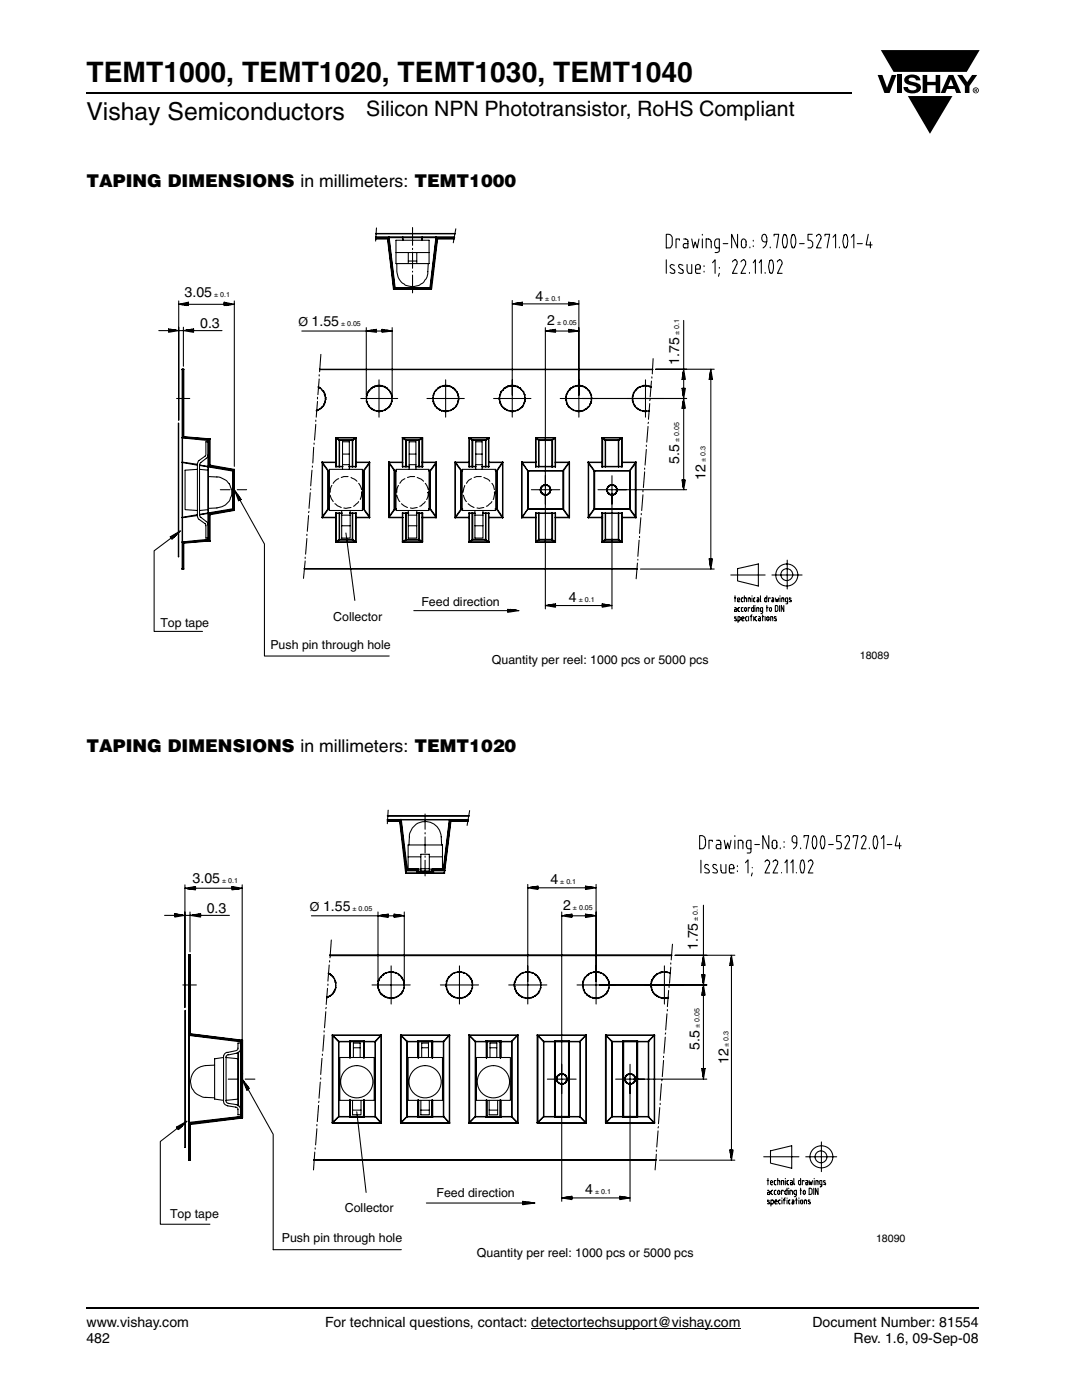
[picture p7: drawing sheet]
<svg xmlns="http://www.w3.org/2000/svg" width="216mm" height="279mm" viewBox="0 0 216 279" stroke-linecap="round" stroke-linejoin="round" font-family="sans-serif">
<defs><g id="words">
<text font-size="5.6" x="17.3" y="16.4">TEMT1000, TEMT1020, TEMT1030, TEMT1040</text>
<text font-size="4.9" x="17.3" y="24">Vishay Semiconductors</text>
<text font-size="4.2" x="73.1" y="23.1">Silicon NPN Phototransistor, RoHS Compliant</text>
<g font-size="3.5">
<text x="17.3" y="37.3">TAPING DIMENSIONS in millimeters: TEMT1000</text>
<text x="17.3" y="150.1">TAPING DIMENSIONS in millimeters: TEMT1020</text>
</g>
<g font-size="2.8">
<text x="36.8" y="59.3">3.05</text>
<text x="39.9" y="65.4">0.3</text>
<text x="62.2" y="65.1">1.55</text>
<text x="106.8" y="60">4</text>
<text x="109.2" y="65">2</text>
<text x="135.5" y="72.8" transform="rotate(-90 135.5 72.8)">1.75</text>
<text x="135.5" y="92.5" transform="rotate(-90 135.5 92.5)">5.5</text>
<text x="140.8" y="95.8" transform="rotate(-90 140.8 95.8)">12</text>
<text x="113.5" y="120.2">4</text>
<text x="38.4" y="176.1">3.05</text>
<text x="109.8" y="176.5">4</text>
<text x="41.3" y="182.3">0.3</text>
<text x="64.5" y="181.8">1.55</text>
<text x="112.4" y="181.7">2</text>
<text x="139.2" y="189.6" transform="rotate(-90 139.2 189.6)">1.75</text>
<text x="139.6" y="209.5" transform="rotate(-90 139.6 209.5)">5.5</text>
<text x="145.4" y="212.4" transform="rotate(-90 145.4 212.4)">12</text>
<text x="116.8" y="238.4">4</text>
<text x="17.3" y="264.9">www.vishay.com</text>
<text x="17.3" y="268.1">482</text>
<text x="64.9" y="264.9">For technical questions, contact: detectortechsupport@vishay.com</text>
<text x="162.1" y="264.9">Document Number: 81554</text>
<text x="170.3" y="268.1">Rev. 1.6, 09-Sep-08</text>
</g>
<g font-size="2.5">
<text x="59.6" y="65.1">Ø</text>
<text x="32" y="125">Top tape</text>
<text x="66.5" y="123.9">Collector</text>
<text x="84.1" y="120.9">Feed direction</text>
<text x="53.9" y="129.6">Push pin through hole</text>
<text x="98.2" y="132.5">Quantity per reel: 1000 pcs or 5000 pcs</text>
<text x="61.8" y="181.8">Ø</text>
<text x="87.1" y="238.9">Feed direction</text>
<text x="33.9" y="243.1">Top tape</text>
<text x="68.8" y="241.8">Collector</text>
<text x="56.2" y="247.8">Push pin through hole</text>
<text x="95.2" y="250.9">Quantity per reel: 1000 pcs or 5000 pcs</text>
</g>
<g font-size="2.1">
<text x="171.6" y="131.6">18089</text>
<text x="174.8" y="247.9">18090</text>
</g>
<g font-size="1.4">
<text x="42.7" y="59.3">± 0.1</text>
<text x="68" y="65.1">± 0.05</text>
<text x="108.8" y="60">± 0.1</text>
<text x="111.2" y="65">± 0.05</text>
<text x="135.5" y="66.9" transform="rotate(-90 135.5 66.9)">± 0.1</text>
<text x="135.5" y="88.2" transform="rotate(-90 135.5 88.2)">± 0.05</text>
<text x="140.8" y="92.2" transform="rotate(-90 140.8 92.2)">± 0.3</text>
<text x="115.5" y="120.2">± 0.1</text>
<text x="44.3" y="176.1">± 0.1</text>
<text x="111.8" y="176.5">± 0.1</text>
<text x="70.3" y="181.8">± 0.05</text>
<text x="114.3" y="181.7">± 0.05</text>
<text x="139.2" y="183.8" transform="rotate(-90 139.2 183.8)">± 0.1</text>
<text x="139.6" y="205.2" transform="rotate(-90 139.6 205.2)">± 0.05</text>
<text x="145.4" y="208.9" transform="rotate(-90 145.4 208.9)">± 0.3</text>
<text x="118.7" y="238.4">± 0.1</text>
</g>
</g></defs>
<g fill="#000">
<path d="M175.1 15h1l.9 2.5 .9-2.5h1l-1.4 3.6h-1zM179 15h.9v3.6h-.9zM180.8 15.3a2.1 2.1 0 0 1 2.7 .3l.1 .4h-.8a.79 .79 0 0 0-.7-.5 .79 .79 0 0 0-.8 .4l.2 .3 1 .2a1.08 1.08 0 0 1 1.3 1.1 1.08 1.08 0 0 1-1.1 1.1 1.73 1.73 0 0 1-2.4-1.2h.9a.96 .96 0 0 0 .8 .6 .96 .96 0 0 0 .9-.4 1.31 1.31 0 0 0-1.2-.6 1.03 1.03 0 0 1-1.1-.6 1.03 1.03 0 0 1 .2-1.1zM184.1 15h.9v1.3h1.7v-1.3h.9v3.6h-.9v-1.6h-1.7v1.6h-.9zM181.2 19.2h8.8l-4.4 7.5zM191 15h1l1 1.4 1-1.4h1l-1.6 2.2v1.4h-.9v-1.4zM175.8 10h19.7l-2.6 4.4h-3.8h-10.8z"/>
<path d="M189.7 15.8l.6 1.4h-1.1zM189.3 15l-1.6 3.6h.9l.4-.8h1.5l.3 .8h1l-1.6-3.6z"/>
<path d="M194.6 17.8h.2v.2h-.2zM194.5 17.7v.7h.1v-.3l.4 .3-.2-.3 .2-.2-.1-.2z"/>
<path d="M194.2 18a.5 .5 0 0 1 1 0 .5 .5 0 0 1-1 0zM194.1 18a.6 .6 0 0 0 1.2 0 .6 .6 0 0 0-1.2 0z"/>
</g>
<path d="M106 265.1h41.8" fill="none" stroke="#000" stroke-width=".2"/>
<path d="M17.3 18.6h152.7M17.3 261h178" fill="none" stroke="#000" stroke-width=".36"/>
<path d="M30.6 45.3h146.8v87.8h-146.8z" fill="#fff"/>
<g fill="none" stroke="#000" stroke-width=".21">
<path d="M75 46.6v.1zM75 47.6h.1M75 47.3v.1zM75 47.6l2.2 .1zM75 47.3h15.6v.1h-15.6zM75.1 46.6l15.6 .1zM75.1 45.5l-.1 2.6M77.4 47.6h.1M77.3 47.7l1.3 10zM77.4 47.6v.1M77.6 47.4l1.2 10zM77.6 47.3l.1 .1z"/>
<path d="M78.5 57.7l.1 .1zM78.5 57.8h.2zM78.7 57.7l7.3 .1zM78.8 57.4v.1zM78.8 57.5h.1M78.9 57.4l6.8 .1zM79 47.9h6.6v4.7h-6.6zM79 50.4h6.6M79.2 52.6a5 5 0 0 0 .6 3.3 3.1 3.1 0 0 0 3.4 1.2 3.1 3.1 0 0 0 2.2-2.9v-1.6M80.3 47.4l.2 .5zM80.4 47.3l-.1 .1zM81.3 57.6l.1 .1z"/>
<path d="M81.3 57.8h.1M81.3 57.4l.1 .1zM81.3 57.4h.1M81.5 52.1h1.7M81.5 50.4v2.2M82.3 45.4v3.6M82.3 49.6v.2M82.3 50.3v3.2M82.3 54.1v.2M82.3 54.9v3.5M83.2 50.4v2.2M83.2 57.6l.1 .1z"/>
<path d="M83.2 57.4l.1 .1zM83.2 57.8h.1M83.2 57.4h.1M84.2 47.4l.1 .5zM84.2 47.9h.1M84.3 47.3v.1h-.1zM85.7 57.5h.2zM85.8 57.4l.1 .1zM85.8 57.4v.1M86 57.7v.1M87 47.4l-1.2 10zM87 47.3l.1 .1z"/>
<path d="M87.2 47.6l.1 .1zM87.2 47.7l-1.1 10h-.1zM87.4 47.6l3.1 .1zM90.7 47.6h.1M90.7 47.3v.1zM90.8 46.6v.1M91 45.7l-.6 2.8M102.2 60v19.5h-3.7M115.5 60v23.3M132.9 46.8a.92 .92 0 0 1 1.2 .6v1.5l-.4 .6h-.8zM132.9 51.8v2.8M134.6 52.9l-.5-.1-.4 .2v.2l.9 .8v.4l-.1 .2-.8-.2"/>
<path d="M135.6 47.9v-.2h-.7v1.8M136.3 52.9l-.7-.1-.2 .4 .9 .8v.4l-.1 .2-.8-.2M136.4 47.7h.4l.5 .3v1.5l-.9-.1v-.7l.9-.1M137.1 52.8v1.2l.3 .6h.6v-1.8M138 47.7l.4 1.8 .3-1.2 .4 1.2 .4-1.8M138.8 53.7h.9v-.6l-.1-.2-.4-.1-.3 .1-.1 1.4 .2 .3h.7M140.1 46.8v.1M140.1 47.7v1.8M140.5 53v.2M140.5 54.1v.2M141.8 48.2v-.3l-.9-.2v1.8M141.9 48.2v1.3"/>
<path d="M142.2 52.4l.5-.6v2.8M143.5 49.5h-.6l-.3-.5v-.8l.4-.5h.5v2.4l-.4 .3h-.4M143.5 53.4v.1M143.5 54.6l-.1 .5M144.3 48.6h.9M146.2 52.3l.1-.3a.43 .43 0 0 1 .5-.1 .43 .43 0 0 1 .3 .3v.4l-.9 2h.9M147.2 46.8v2.7l-1.2-2.7v2.7M148.1 47.8a.51 .51 0 0 1 .5 0 .51 .51 0 0 1 .3 .5l-.1 1-.5 .2-.4-.5v-.9zM148.3 51.8l-.4 .5M148.4 51.8h.1l.3 .4v.6l-.9 1.8h.9M149.5 54.4v.2M149.6 49.3v.2"/>
<path d="M150.3 52.4l.4-.6v2.8M150.3 47.9v.2M150.3 49v.2M151.5 52.4l.4-.6v2.8M152.7 54.4v.2M152.9 47.4l-.1-.6a.51 .51 0 0 0-.6 .1 .51 .51 0 0 0-.2 .5 .77 .77 0 0 0 .5 .9h.5M152.9 48.2a1.19 1.19 0 0 1-.6 1.3M153 47.4v.8M153.6 52l.3-.2 .2 .2a3.1 3.1 0 0 1-.1 2.6h-.2a2.63 2.63 0 0 1-.2-2.6zM153.7 49.3v.2M154.5 47.1v-.3h.9l-.4 2.7M155.1 52.3v-.2l.6-.3a.68 .68 0 0 1 .3 1l-.9 1.8h1"/>
<path d="M156.3 46.9l.3-.1a2.21 2.21 0 0 1 .1 2.7l-.4-.2M156.4 46.9a2.64 2.64 0 0 0 0 2.4M158 46.9l.3-.1a2.21 2.21 0 0 1 .1 2.7l-.4-.2M158.1 46.9a2.64 2.64 0 0 0 0 2.4M159.5 48.6h1M162.1 46.8h-.9v1.1h.5l.5 .5v.7l-.4 .4h-.6M162.9 47.2v-.2l.6-.2a.68 .68 0 0 1 .3 .9l-.9 1.8h1M164.6 47.1v-.3h.9l-.5 2.7M166.2 47.4l.5-.6v2.7M167.5 49.3v.2M168.4 46.9l.3-.1h.1a2.71 2.71 0 0 1 0 2.7l-.4-.2-.2-1zM169.9 47.4l.5-.6v2.7"/>
<path d="M171.1 48.6h1M173.3 46.8l-.5 2.1h1.2M173.7 48.3v1.2M31.7 66h1.9M33.6 65.6l2.1 .4-2.1 .3zM34.1 65.7l-.5 .1v.2l1-.2 .6 .1-1.6 .3M35.2 79.5h2.7M35.7 60.7l1.9-.4v.7zM35.7 60.1v23.7M35.7 66h.9M36.3 73.8l.1 39.7zM36.3 73.7h.1"/>
<path d="M36.3 73.7v.1M36.4 73.7l.1 .1zM36.6 73.7l.1 .1zM36.6 73.8l.1 13.3zM36.6 66l2-.4v.7zM36.6 73.7h.1M36.6 65.3v7.8M37.6 60.5l-1.6 .2 .4 .1 1.2-.2-.8 .3h.8M37.6 60.7h7.1M38.1 65.7l.5 .1v.2M38.6 66l-1-.2-.5 .1 1.5 .3M38.6 66h5.7"/>
<path d="M44.7 60.3l2.1 .4-2.1 .3zM44.7 60.5l1.6 .2-.4 .1-1.2-.2 .9 .3h-.9M46.8 60.1v33M60.2 66.1h12.9M63.4 79.3v.3M63.5 77.2v.1zM63.5 77.2h.1M63.6 77.2l.2 .1-.1 .1zM63.7 75.6l-.3 3.2M63.7 74.8v.2M63.8 73.7v.1M63.9 73.7l66.2 .1z"/>
<path d="M63.9 77.4h.1M63.9 77.5v-.1l.1 .2zM64 70.7l-.2 3.5M64.2 77.7v.1zM64.4 77.9l.1 .1v.1zM64.5 78.1h.1M64.6 78.2l.1 .1h-.2zM64.7 78.4h.1M64.7 78.5l.2 .2h-.2zM64.8 78.8l.1-.1-.1 .1M64.8 78.9l.1-.1 .1 .2zM64.9 79.1l.1 .2z"/>
<path d="M64.9 79.4h.1v.2h-.1zM64.9 79.8l.1 .2zM65 79.4h.1M65 79.7h.1M72 79.5h7.4M73.1 79.9l.1 .1zM73.1 79.5l.1 .2zM73.1 79.2l.1 .2zM73.1 66.1l2-.4v.6zM73.1 79.1h.1M73.1 65.4v13.5M73.2 78.9h.1l-.2 .1z"/>
<path d="M73.2 78.7l.1-.1v.2zM73.3 78.5h.1M73.4 78.3h.1l-.2 .1zM73.4 78.2h.1M73.6 78v.2zM73.7 77.9h.1M73.7 77.8h.1zM74 77.5v.2zM74.1 77.4v.1M74.2 77.4h.2zM74.4 77.2v.1M74.4 77.2h.3z"/>
<path d="M74.6 65.8l.5 .1v.2l-1-.2-.5 .1 1.5 .2M74.7 77.2h.1M74.8 77.1l.2 .1zM75 77.1h.1M75.1 77l.2 .1zM75.1 66.1h1.1M75.3 76.9l.1 .1zM75.5 76.9v.2zM75.6 77h.1M75.6 75.8v7.5M75.7 76.9h.2v.2zM76 77h.1"/>
<path d="M76.1 77l.1 .1h-.1zM76.2 65.7l2.1 .4-2.1 .2zM76.3 77.1h.1M76.4 77.1l.2 .1zM76.6 77.2h.1M76.6 77.2h.3zM76.7 65.8l-.5 .1v.2l1-.2 .5 .1-1.5 .2M76.9 77.3h.1M77 77.3l.2 .1-.1 .1zM77.2 77.6h.2zM77.2 77.4v.1M77.5 77.8h.2z"/>
<path d="M77.7 78l.1 .1-.1 .1zM77.8 78.2h.1M77.9 78.3l.1 .1-.2-.1zM78 78.5h.1M78 78.6l.2 .1-.1 .1zM78.1 78.9h.1l.1 .1zM78.2 79.2l.1 .2zM78.2 79.5l.1 .2zM78.2 79.9l.1 .1zM78.2 79.1h.1M78.3 65.4v13.5M85.2 79.5h7.4"/>
<path d="M86.3 79.5h.2v.2zM86.4 79.9l.1 .1zM86.4 79.2l.1 .2zM86.4 79.4h.1M86.4 78.9h.1v.1zM86.5 78.7l.1-.1-.1 .2zM86.6 78.5h.1M86.6 78.3l.1 .1zM86.7 78.1l.3-.1-.2 .2zM86.9 77.9h.1M87 77.8h.1zM87.2 77.6h.2z"/>
<path d="M87.4 77.4v.1M87.5 77.4h.2zM87.7 77.2v.1M87.7 77.2h.2l-.1 .1zM88 77.2h.1M88.1 77.1l.1 .1zM88.3 77.1l-.1-.1 .1 .1M88.3 77l.3 .1zM88.6 76.9v.1M88.7 76.9l.1 .1-.1 .1zM88.9 77h.1M88.9 75.8v7.5"/>
<path d="M89 76.9h.2v.2zM89.3 76.9v.1M89.3 77l.2 .1zM89.6 77.1h.1M89.7 77.1h.2zM89.9 77.2h.1M89.9 77.2h.1l.1 .1zM90.2 77.2v.1M90.3 77.3l.1 .1v.1zM90.5 77.4l-.1 .1M90.6 77.5v.2zM90.7 77.7h.1"/>
<path d="M90.8 77.8h.2l-.1 .1-.2-.1zM91 78l.1 .1-.1 .1zM91.1 78.3h.1l.1 .1zM91.1 78.2h.1M91.3 78.5h.1M91.3 78.6v.2zM91.4 78.8h.1M91.4 79.9h.1v.1zM91.5 79.2v.2zM91.5 79.5v.2zM91.5 78.9l-.1 .1zM91.5 79.4h.1"/>
<path d="M91.5 79.8h.1M91.5 79.1h.1M99.6 79.5l.2 .2h-.2zM99.7 79.9l.1 .1zM99.7 79.8h.1M99.7 79.4h.1M99.7 79.2l-.1 .2zM99.7 78.9l.1 .1zM99.8 78.8h.1M99.8 78.6h.1l-.1 .2zM99.9 78.3h.1l-.2 .1zM100 78.2h.1"/>
<path d="M100 78.1l.2-.1-.1 .2zM100.3 77.8h.1zM100.4 77.6l.2-.1-.1 .2zM100.6 77.4l.1 .1M100.7 77.4h.2zM100.9 77.2v.1M101 77.2h.2zM101.3 77.2h.1M101.3 77.1l.2 .1zM101.5 77.1h.1M101.6 77l.2 .1zM101.9 76.9v.1"/>
<path d="M102 76.9l.1 .1-.1 .1zM102.2 77h.1M102.2 60.6l2-.3v.7zM102.3 76.9h.2v.2zM102.6 76.9v.1M102.6 77h.2zM102.9 77.1h.1M103 77.1h.1l-.2 .1zM103.1 77.2l.1-.1-.1 .1M103.2 77.2l.2 .1zM103.5 77.4h.2zM103.5 77.2v.1"/>
<path d="M103.7 60.4l.5 .1v.1l-1-.1-.5 .1 1.5 .2M103.8 77.5l.2 .1-.1 .1zM103.8 77.4l-.1 .1M104.1 77.8v.1zM104.2 78l.2 .1-.1 .1zM104.2 60.6h9.3M104.4 78.2h.1M104.5 78.3l.1 .1-.2-.1zM104.6 78.6v.2zM104.7 79.9l.1 .1zM104.7 78.8h.1M104.7 78.9h.1v.1z"/>
<path d="M104.7 79.2l.1 .2zM104.8 79.4h.1M104.8 79.5v.2h-.1zM104.8 79.8h.1M105.9 79.5h-3.7v3.8M108.8 66.1l2.1-.4v.6zM108.8 65.4v31.7M110.3 65.8l.6 .1v.2l-1.1-.2-.5 .1 1.6 .2M110.9 66.1h2.6M111.8 79.5h25.2M112.9 79.5l.1 .2zM112.9 79.9h.2v.1z"/>
<path d="M112.9 79.2l.1 .2zM112.9 79.1h.1M113 79.8h.1M113 79.4h.1M113 78.9l.1 .1zM113.1 78.8h.1M113.1 78.6v.2zM113.2 78.3h.1l-.2 .1zM113.2 78.2h.1M113.3 78.1l.2-.1-.1 .2zM113.5 77.8h.2zM113.5 60.3l2 .3-2 .4z"/>
<path d="M113.5 65.7l2 .4-2 .2zM113.7 77.7h.1M113.7 77.6h.2zM113.9 77.4l.1 .1M114 77.4l.2-.1-.1 .2zM114 60.4l-.5 .1v.1l1-.1 .5 .1-1.5 .2M114 65.8l-.5 .1v.2l1-.2 .5 .1-1.5 .2M114.2 77.2v.1M114.4 77.2h.1l-.2 .1zM114.5 77.2h.1M114.6 77.1l.1 .1zM114.8 77.1h.1"/>
<path d="M114.9 77l.2 .1zM115.2 76.9v.1M115.3 76.9l.1 .1-.1 .1zM115.5 77h.1M115.6 76.9h.2v.2zM115.8 77.1l.3-.1zM115.8 76.9v.1M116.1 77.1l.1-.1-.1 .1M116.3 77.1l.1 .1h-.2zM116.4 77.2h.1M116.5 77.2h.2l-.1 .1zM116.8 77.4l.1-.1v.2z"/>
<path d="M116.8 77.2v.1M117 77.6l.1-.1 .1 .2zM117 77.4v.1M117.3 77.8h.2zM117.5 77.9h.1M117.5 78l.2 .1-.1 .1zM117.7 78.3h.1v.1zM117.8 78.5h.1M117.8 78.6l.2 .1-.1 .1zM117.9 78.9h.1v.1zM118 79.2v.2zM118 79.9v.1z"/>
<path d="M118 79.5h.1l-.1 .2zM118 79.4h.1M125.1 79.5h3.7v3.8M126.2 79.6l.1 .1zM126.2 79.3l.1 .1zM126.2 79.9l.1 .1h-.1zM126.3 79.8h.1M126.3 79.2h.1M126.3 78.9v.2h-.1zM126.3 78.6l.1 .1-.1 .1zM126.4 78.6l-.1-.1 .1 .1M126.4 78.3l.1 .2-.2-.1z"/>
<path d="M126.6 78v.3zM126.9 77.8v.2zM126.9 77.7h.2zM127.2 77.5h.1M127.2 77.4l.2-.1-.1 .2zM127.4 77.3h.1M127.4 77.2l.3 .1zM127.7 77.2h.1M127.8 77.2l.2-.1zM128.1 77l.2 .1-.2 .1zM128.4 76.9h.1v.2h-.1zM128.6 77h.1"/>
<path d="M128.7 76.9h.2v.2zM128.8 75.8v3.7h3.6M129 77h.1M129.1 77l.1 .1zM129.4 77l.2 .1-.1 .1zM129.6 77.2v-.1v.1M129.7 77.1l.1 .1h-.2zM129.7 79.7l-.1 .3M129.9 77.2v.1zM130 76.1l-.3 3.1M130.1 75.2v.3M130.2 73.7v.1z"/>
<path d="M130.2 73.7v.1M130.3 71.6l-.1 3M130.8 73.7h11.7M136.1 77.5h.7l-.4 2zM136.2 75.2l.1 .5h.1l-.1-1v-.5l.3 1.5M136.4 73.7l.4 2h-.7zM136.4 79.5l.4 2h-.7zM136.4 63.9v9.8M136.4 75.7v1.8M136.6 77.5l-.3 1.5v-.5l.1-1h-.1l-.1 .5M141.6 75.2l.1 .5h.1l-.1-1 .1-.5 .2 1.5M141.8 73.7l.4 2h-.7z"/>
<path d="M141.8 75.7v35.8M35.6 84.6l.1 26.3zM35.6 84.4l.1 .1zM36.3 87.3v.1M36.3 92.2v.1M36.4 92.2l2.9 .5v.1zM36.4 87.3l5.1 .4v.2zM36.6 87.1l.1 .1zM36.6 87.1v.1M36.7 87.1l5.1 .6zM39.4 93.7l-2.5 .1v7.9l2.5 .2M39.8 92.8h.1"/>
<path d="M39.8 93.7l1.8 .1v7.9l-1.8 .2M39.9 92.8l6.5 1v.2zM41.1 88.2h.5l-.1 2.9-1.4 1.2-.3 .4v10.1l.1 .4 1.6 1.2 .1 3h-.5l-.1-2.8-1.3-.9-.3-.6v-10.6l.2-.4 1.5-1.3zM41.5 87.9l.1 19.7zM41.5 87.7l.1 .1zM41.5 87.8h.1M41.6 95.1a4.8 4.8 0 0 1 3.6 .9 3.1 3.1 0 0 1 .9 3.3 3.1 3.1 0 0 1-2.8 2.1l-1.7 .1M41.6 87.8h.1M41.6 87.7v.1M41.8 87.7h.1v5.1h-.1zM41.8 92.9h.1zM41.8 87.6h.1z"/>
<path d="M41.8 92.9v-.1zM41.8 87.6h.1M41.9 92.8l4.8 1-4.8-.8zM44 97.7h1.9M46.4 96.7l.1 .1zM46.4 94l.1 7.5zM46.4 98.7l.1 .1zM46.4 93.9l.1 .1M46.5 97.7h.3M46.6 98.7l.1 .1zM46.6 96.7l.1 .1zM46.7 93.8l.1 7.9z"/>
<path d="M46.7 93.7l.1 .1zM46.8 97.7l1.3 2-.5 .2zM46.8 98.7h.1M46.8 93.7v.1M46.8 96.7v.1M47.1 98.2l.7 1.6h.1l-.5-1.1 .6 1.1M47.3 97.7h1.9M47.9 99.8l4.9 8.8v22.3h24.9M61.9 98.3l-.2 3.2M62 97.6v.1M62.2 93.8l-.2 3.2M62.3 93v.2"/>
<path d="M62.6 89.3l-.2 3.1M62.7 88.4v.3M63 84.7l-.2 3.1M63 83.8v.3M63.1 82l.1-.1zM63.2 81.9h.2zM63.4 80.1l-.3 3.2M63.5 81.7l.2-.1-.1 .2zM63.5 81.8h.1M63.8 81.6h.2zM63.8 81.6v.1M64 81.5h.1"/>
<path d="M64.2 81.3l-.1 .2zM64.3 92.3l.1 10.9zM64.3 81.1h.2l-.1 .1zM64.3 81.2l.1 .1-.1-.1M64.3 92.2h.1M64.3 92.2v.1M64.4 92.2l2.6 .1zM64.4 92.3l1.1 1.5-.1 .1-1.1-1.5zM64.5 81h.1M64.6 80.7v.3zM64.7 80.5l.1 .1h-.2zM64.8 80.4h.1"/>
<path d="M64.9 80.1l-.1 .2zM64.9 80h.1M65.5 94l.1 7.5zM65.5 93.9h.1M65.6 93.9v.1zM65.6 93.9h.1M65.7 93.7h6.6v8.2h-6.6zM65.7 93.9h.1M65.9 98.8l.6 1.3M66.2 96.9l-.2 .5-.1 .8M67 87.3l.1 .1zM67 87.5l.1 4.6z"/>
<path d="M67 92.2l.1 .1zM67 92.3l.1 .8zM67 93.1l.1 .1zM67 92.3h.1M67 93.2h.1M67.1 87.5l.1-.1 .5 .3-.1 .1zM67.1 87.3l-.1 .1zM67.2 93.1l1.1 .1zM67.2 87.3l3.7 .1zM67.6 95.5l-.6 .4-.5 .6M67.7 87.9l.1 5.2zM67.7 87.8l.1 .1z"/>
<path d="M67.7 93.2h.1M67.7 87.7v.1M67.8 87.7h2.5v.2h-2.5zM68.3 93.1l.1 .1zM68.3 93.7v-5.5h1.4v5.5M68.3 90.6h1.4M68.3 92.7h1.4M69.4 95.1h-.8l-.5 .2M69.6 93.1l.1 .1zM69.8 93.1l1.1 .1zM70 95.3l1.2 .7M70.3 87.9l.1 5.2z"/>
<path d="M70.3 87.8l.1 .1zM70.3 93.2h.1M70.4 87.7l.5-.3 .1 .1-.5 .3zM70.4 87.7v.1M71 93.1l.1 .1zM71 87.5l.1 5.6zM71 93.2h.1M71 87.3v.1M71 92.2v.1M71.1 92.2l2.6 .1zM71.6 96.5l.6 1.2M72.2 98.2v.1z"/>
<path d="M72.2 98.2l-.3 1.5M72.2 98.2h.1M72.3 93.9h.1M72.4 93.9l.1 .1zM72.5 94h.2v7.5h-.2zM72.5 93.9h.2zM72.5 93.9l.1 .1zM72.5 93.9h.2M73.1 80.1h.1M73.2 80.2l.1-.1-.1 .3zM73.3 80.5l.1 .1-.1-.1zM73.3 80.7h.1"/>
<path d="M73.4 80.8l.2 .1-.1 .1zM73.6 81l-.1 .1M73.7 92.3l.1 10.9zM73.7 81.1v.1zM73.7 92.3l.1 .1-1.1 1.5-.1-.1zM73.8 81.3l.2 .1-.1 .1zM73.8 81.2h.1M73.8 92.2h.1M74 81.6h.3zM74.3 81.6v.1M74.4 81.6l.1 .1-.1 .1-.1-.1zM74.5 81.8h.1"/>
<path d="M74.6 81.9l.1-.1 .1 .2zM75 81.9l.1 .1-.1 .1zM75.2 82.1h.1M75.3 82h.2v.2l-.3-.1zM75.5 82.1l.2 .1zM75.8 82.1h.1M75.9 82l.2 .1-.2 .1zM76.1 82.1h.1M76.2 82l.2-.1zM76.6 81.8l.1 .1-.1 .1zM76.8 81.7l.2-.1-.1 .2zM76.8 81.8h.1"/>
<path d="M77.1 81.6h.2zM77.1 81.6v.1M77.3 81.4l.3-.1-.2 .2zM77.6 92.3l.1 10.9zM77.6 81.1h.1zM77.6 81.2h.1M77.6 92.2h.1M77.6 92.4l.1-.1 1.1 1.5-.1 .1zM77.6 92.2v.1M77.7 92.2l2.6 .1zM77.7 80.9l.2-.1-.1 .2zM77.7 81l.1 .1"/>
<path d="M77.9 80.7h.1M78 80.5h.1l-.2 .1zM78.1 80.1l.1 .3zM78.2 80.1h.1M78.7 94h.1v7.5h-.1zM78.7 93.9h.1zM78.7 93.9l.1 .1zM78.8 93.9h.1M78.8 93.9l.1 .1zM79 93.7h6.6v8.2h-6.6zM79 93.9h.1M79.2 98.8l.6 1.3"/>
<path d="M79.5 96.9l-.2 .5-.1 .8M80.3 87.3l.1 .1zM80.3 87.5l.1 4.6zM80.3 92.2l.1 .1zM80.3 92.3l.1 .8zM80.3 93.1l.1 .1zM80.3 92.3h.1M80.3 93.2h.1M80.4 87.5l.1-.1 .5 .3-.1 .1zM80.4 87.3v.1M80.5 93.1l1.1 .1zM80.5 87.3l3.7 .1z"/>
<path d="M80.8 95.5a1.65 1.65 0 0 0-1 1M81 87.9v5.2zM81 93.2h.1M81 87.8h.1M81 87.7v.1M81 87.7h2.5v.2h-2.5zM81.6 93.1l.1 .1zM81.6 93.7v-5.5h1.4v5.5M81.6 90.6h1.4M81.6 92.7h1.4M82.7 95.1l-1.4 .2M82.9 93.1l.1 .1z"/>
<path d="M83.1 93.1l1.1 .1zM83.2 95.3l.8 .3 .5 .4M83.6 87.9l.1 5.2zM83.6 87.7l.1 .1zM83.6 87.8h.1M83.6 93.2h.1M83.7 87.7l.5-.3 .1 .1-.5 .3zM84.2 92.2l.1 .1zM84.2 87.5h.1v5.6h-.1zM84.2 93.2h.1zM84.3 93.1v.1zM84.3 87.3v.1"/>
<path d="M84.3 92.2l2.7 .1zM84.3 93.1v.1M84.9 96.5l.5 1.2M85.4 98.3l.1-.1zM85.4 98.2v1l-.3 .5M85.5 93.9l.1 .1zM85.7 93.9l.1 .1zM85.8 94l.1 7.5zM85.8 93.9l.1 .1zM86.4 80.1h.1M86.5 80.2v-.1v.3zM86.5 80.5h.1l.1 .1z"/>
<path d="M86.5 80.5h.1M86.6 80.7h.1M86.7 80.8l.1 .2zM86.8 81v.1M86.9 81.1h.2l-.1 .1zM87 92.3l.1 10.9zM87 92.3l.1 .1-1.1 1.5-.1-.1zM87.1 81.3l.1 .2zM87.1 81.2l-.1 .1 .1-.1M87.1 92.2h.1M87.3 81.6l.1-.1 .1 .1zM87.3 81.5h.1"/>
<path d="M87.6 81.6l-.1 .1M87.7 81.6l.1 .1-.1 .1-.1-.1zM87.8 81.8h.1M87.9 81.8l.2 .2zM88.2 82h.2zM88.2 82h.1M88.5 82h.3l-.1 .2zM88.8 82.1h.1M88.8 82.1l.2 .1zM89.1 82.1h.1M89.2 82l.1 .1-.1 .1zM89.5 82l.2-.1z"/>
<path d="M89.9 81.9h.1zM90 81.8l.1 .1-.1-.1M90.1 81.7l.2-.1zM90.4 81.6l.1-.1-.1 .1zM90.4 81.6v.1M90.6 81.4l.2-.1-.1 .2zM90.8 92.3l.1 10.9zM90.8 92.2l.1 .1zM90.9 92.2h.1M90.8 92.2h.1M90.8 92.3h.1M90.9 81.2h.1"/>
<path d="M91 92.2l2.5 .1zM91 81.1v.1zM91 92.3l1.1 1.5-.1 .1-1.1-1.5zM91 80.9l.2-.1-.1 .2zM91 81l.1 .1zM91.2 80.7h.1M91.3 80.5h.1l-.2 .1zM91.4 80.1v.3zM92 94l.1 7.5zM92 93.9l.1 .1zM92.1 93.9l-.1 .1zM92.1 93.9v.1"/>
<path d="M92.2 93.7h6.7v8.2h-6.7zM92.3 93.9h.1M92.5 98.8l.6 1.3M92.7 96.9l-.3 1.3M93.6 87.3l.1 .1zM93.6 87.5l.1 4.6zM93.6 92.2l.1 .1zM93.6 92.3l.1 .8zM93.6 87.4h.1M93.6 92.2h.1M93.6 92.3h.1M93.6 93.1l.1 .1"/>
<path d="M93.6 87.3v.1M93.7 93.1l1.1 .1zM93.7 87.3l3.8 .1zM93.7 87.4l.6 .3-.1 .1-.5-.3zM94.1 95.5a1.65 1.65 0 0 0-1 1M94.2 87.9h.1v5.2h-.1zM94.2 93.2h.1zM94.3 87.8h.1M94.3 87.7l-.1 .1zM94.3 87.7h2.5v.2h-2.5zM94.9 93.7v-5.5h1.3v5.5M94.9 90.6h1.3"/>
<path d="M94.9 92.7h1.3M96 95.1h-.9l-.5 .2M96.3 93.1l1.2 .1zM96.5 95.3l.8 .3 .4 .4M96.9 87.9l.1 5.2zM96.9 93.2h.1M96.9 87.7l.1 .1zM96.9 87.8h.1M97 87.7l.5-.3zM97.5 87.5l.1 5.6zM97.5 87.3l.1 .1zM97.6 92.2v.1"/>
<path d="M97.6 93.1l-.1 .1M97.6 87.3v.1M97.6 92.2l2.6 .1zM98.1 96.5l.4 .5 .2 .7M98.7 98.2l.1 .1zM98.7 98.2h.1M98.7 98.2l-.3 1.5M98.8 93.9l.1 .1zM99 93.9l.1 .1zM99.1 94l.1 7.5zM99.1 93.9l.1 .1zM99.7 80.1l.1 .2v.1z"/>
<path d="M99.8 80.5h.1v.1zM99.8 80.5h.1M99.9 80.8l.2 .1-.1 .1zM100.1 81v.1M100.2 81.1l.1 .1-.2-.1zM100.2 92.3l.1 .1-1 1.5-.1-.1zM100.3 92.3l.1 10.9zM100.3 92.2l.1 .1zM100.3 92.2h.1M100.4 81.3l.1 .1-.1 .1zM100.4 81.2l-.1 .1 .1-.1M100.6 81.6h.2z"/>
<path d="M100.6 81.5h.1M100.8 81.6v.1M100.9 81.6l.1 .2-.1-.1zM101.1 81.8h.1M101.2 81.8l.2 .1-.1 .1zM101.5 82v-.1l.1 .2zM101.8 82h.2v.2zM102 82.1h.1M102.1 82.1l.2 .1zM102.4 82.1h.1M102.5 82l.1 .1-.1 .1zM102.8 82h.2z"/>
<path d="M103.1 81.9l.1-.1-.1 .2zM103.3 81.8h.1M103.5 81.6l.1 .1-.2 .1zM103.7 81.6h.1zM103.7 81.6v.1M103.9 81.4l.2-.1-.1 .2zM104.1 92.3l.1 10.9zM104.1 81.2l.1 .1-.1-.1M104.2 92.2h.1M104.1 92.2h.1M104.2 81.1h.1zM104.2 92.2v.1"/>
<path d="M104.2 92.4v-.1l1.1 1.6zM104.2 92.2l2.6 .1zM104.3 80.9l.2-.1-.1 .2zM104.3 81v.1M104.5 80.5l.1 .1zM104.6 80.5h.1M104.7 80.1v.3zM104.7 80.1h.1M105.3 94v7.5zM105.3 93.9v.1M105.3 93.9l7 .1zM105.3 93.9l.1 .1z"/>
<path d="M105.6 93.9h.1M106 97.7h2.8v2.9M106.9 87.5l.1 4.6zM106.9 92.3l.1 .8zM106.9 87.3l.1 .1zM106.9 92.2v.1M106.9 93.2h.1M106.9 87.4h.1M106.9 92.2h.1M106.9 92.3h.1M106.9 93.1v.1M107 93.1l3.8 .1z"/>
<path d="M107 87.3l3.8 .1zM107 87.4l.5 .3-.1 .1zM107.5 87.9v5.2zM107.5 87.7v.1zM107.5 87.8v.1zM107.5 93.2h.1M107.6 87.7h2.5v.2h-2.5zM107.8 97.7l.1 .1zM107.8 97.9l.2 .1zM107.8 97.6h.2zM107.8 97.6h.1M108 98.2h.1"/>
<path d="M107.9 97.3l.1 .1zM108 97.1l.1 .1zM108 97.2v.1M108 98.2v.1M108.1 98.3l-.1 .1zM108.1 98.5l.1-.1zM108.1 98.4v.1v-.1M108.1 97.1h.1M108.1 97l.1 .1zM108.3 98.6h.1M108.2 96.9l.1 .1zM108.3 98.7l.1-.1z"/>
<path d="M108.3 96.9l.1 .1zM108.5 98.7h.1M108.5 96.9h.1M108.5 96.8l.1 .1zM108.6 98.7h-.1zM108.6 96.7v.1M108.6 98.7v.1M108.7 96.7v.2zM108.7 98.7v.1M108.8 94.9v2.8h2.9M108.8 96.8h.1M108.8 98.7h.1"/>
<path d="M108.8 98.4v23.1M108.9 96.7l.1 .2zM108.9 98.7h.1v.1zM109.1 96.7v.1M109.1 98.7v.1M109.2 96.8v.1M109.2 98.7h.1M109.2 96.9h.1M109.3 97h.1M109.3 98.6l.1 .1zM109.4 96.9l.1 .1zM109.4 98.6h.1"/>
<path d="M109.5 97l.1 .1zM109.5 98.4v.2zM109.6 97.1h.1h-.1M109.6 98.3l.1 .1zM109.6 98.4l.1 .1-.1-.1M109.7 97.1l-.1 .1zM109.7 97.4l.1-.1zM109.7 98.2h.1zM109.7 97.6h.1M109.7 97.9l.1 .1zM109.7 97.2v.1M109.7 98.2v.1"/>
<path d="M109.8 97.7l.1 .1zM109.8 97.6h.1M109.8 97.9h.1M110.1 87.9h.2v5.2h-.2zM110.1 93.2h.2zM110.1 87.8l.1 .1zM110.2 87.7l.1 .1M110.2 87.7l.5-.3 .1 .1-.5 .3zM110.2 87.8h.1M110.8 92.2l.1 .1zM110.8 87.5l.1 5.6zM110.8 87.3l.1 .1z"/>
<path d="M110.9 93.1l-.1 .1M110.9 87.3v.1M110.9 92.2l2.6 .1zM112.4 94l.1 7.5zM112.4 93.9l.1 .1zM112.4 93.9h.1M113 80.2l.1-.1v.2v.1zM113.1 80.5l.1 .1zM113.1 80.7h.1M113.2 80.8l.2 .1-.1 .1zM113.3 81.1l.1-.1zM113.4 81.1h.2z"/>
<path d="M113.5 92.3l.1 .1-1.1 1.5-.1-.1zM113.6 92.3v10.9zM113.6 81.2h.1M113.6 92.2v.1zM113.6 92.2h.1M113.6 92.3h.1M113.6 81.3l.2 .1-.1 .1zM113.9 81.5l.2 .1h-.1zM114.1 81.6v.1M114.2 81.6l.1 .2zM114.4 81.8h.1M114.5 81.8l.1 .2-.2-.1z"/>
<path d="M114.7 81.9l.2 .2zM115.1 82h.2v.2zM115.3 82.1h.1M115.4 82.1l.2 .1zM115.7 82.1h.1M115.8 82l.1 .1-.1 .1zM116 82h.3zM116.3 82h.1M116.4 81.9l.1-.1-.1 .2zM116.6 81.7h.3zM116.6 81.8h.1M116.9 81.6v.1"/>
<path d="M116.9 81.6h.2zM117.1 81.5h.1M117.2 81.4l.2-.1zM117.4 92.3l.1 10.9zM117.4 81.1h.1v.1zM117.4 81.2l.1 .1-.1-.1M117.4 92.4l.1-.1 1.1 1.5-.1 .1zM117.4 92.2h.1M117.4 92.2v.1M117.5 92.2l2.6 .1zM117.6 80.9l.1-.1v.2zM117.6 81v.1"/>
<path d="M117.7 80.7h.1M117.8 80.5h.1l-.2 .1zM117.9 80.1l.1 .3zM117.9 80.5h.1M118 80.1h.1M118.6 94v7.5zM118.6 93.9h.1M118.6 93.9l7 .1zM118.6 93.9l.1 .1zM118.8 93.9h.1M118.8 93.9v.1M119.3 97.7h2.8v2.9"/>
<path d="M120.1 93.1l.1 .1zM120.1 87.5h.1v4.6h-.1zM120.1 92.3h.1v.8h-.1zM120.1 87.3l.1 .1zM120.1 87.4h.1zM120.1 92.2h.1zM120.1 93.2h.1zM120.1 87.4l.1-.1zM120.1 92.3h.1M120.2 92.2h.1M120.2 93.1v.1M120.2 93.1l3.8 .1z"/>
<path d="M120.2 87.3l3.8 .1zM120.2 87.4l.6 .3-.1 .1-.5-.3zM120.8 87.9v5.2zM120.8 87.8h.1M120.8 93.2h.1M120.8 87.7v.1M120.8 87.7h2.6v.2h-2.6zM120.8 87.8v.1M121.1 97.7l.1 .1zM121.1 98l.1-.1zM121.1 97.6h.1zM121.2 98.3l.1-.1z"/>
<path d="M121.3 98.2h.1M121.2 98.1h.1M121.2 97.5h.1M121.2 97.3l.1 .1zM121.2 97.2l.1 .1zM121.3 97.1v.1M121.3 98.4h.1M121.3 97.1h.1M121.3 98.3v.1M121.4 98.5l.1-.1zM121.4 97l.1 .1zM121.5 98.6h.1"/>
<path d="M121.5 97h.1M121.6 96.9l.1 .1M121.7 98.7h.1M121.7 96.9h.1M121.7 98.6l-.1 .1M121.8 96.8l.1 .1zM121.9 98.7h-.1zM121.9 96.7v.1M121.9 98.7v.1M122 96.7v.2zM122 98.7v.1M122.1 94.9v2.8h2.9"/>
<path d="M122.1 96.8h.1M122.1 98.7h.1M122.1 98.4v23.1M122.2 96.7l.1 .2zM122.3 98.7l-.1 .1zM122.4 98.7h.1M122.4 96.7v.1M122.4 98.7v.1M122.4 96.8v.1zM122.5 96.9h.1M122.5 97l.1-.1zM122.5 98.6l.1 .1z"/>
<path d="M122.5 98.7h.1M122.7 97h.1M122.7 97.1h.2zM122.7 98.5h.2zM122.7 98.6h.1M122.8 97.7h14.2M122.9 97.1h.1M122.9 98.4h.1M122.9 98.3l.1 .1M123 98.2h.1M123 97.1l-.1 .1M123 98.2v.1"/>
<path d="M123 97.7l.1 .1zM123 97.3v.1zM123 97.5h.1M123 97.6h.1M123 97.9l.1 .1zM123 98.1h.1M123 97.2v.1M123.4 87.9l.1 5.2zM123.4 87.8l.1 .1zM123.4 93.2h.1M123.5 87.7l.5-.3 .1 .1-.5 .3zM123.5 87.7v.2"/>
<path d="M124.1 93.1v.1zM124.1 87.5v5.6zM124.1 87.4h.1M124.1 92.2v.1M124.1 92.2l2.7 .1zM124.1 87.3v.1M124.1 93.1v.1M125.7 94l.1 7.5zM125.7 93.9h.1M125.7 93.9v.1M126.3 80.2v.2zM126.5 80.7h.1"/>
<path d="M126.4 80.5v.2zM126.5 80.8l.2 .1-.1 .1zM126.7 81.1h.1M126.8 92.3h.1v10.9h-.1zM126.8 81.1v.1zM126.8 92.3l.1 .1-1.1 1.5-.1-.1zM126.9 92.2h.1M126.9 81.3l.2 .1-.1 .1zM127.2 81.5l.2 .1h-.3zM127.4 81.6v.1M127.4 81.6l.2 .1-.1 .1zM127.6 81.8v.1"/>
<path d="M127.8 81.8l.1 .2-.2-.1zM128 81.9l.2 .2zM128.3 82.1l.2-.1v.2zM128.3 98.7l-.3 3.2M128.3 97.9v.3M128.5 82.1h.1M128.6 82.1l.2 .1zM128.6 94.2l-.2 3.1M128.6 93.4v.3M128.9 82.1h.1M129 82l.1 .1-.1 .1zM129 89.7l-.3 3.1"/>
<path d="M129 88.8v.3M129.3 82l.2 .1zM129.3 85.1l-.2 3.1M129.4 84.3l-.1 .2M129.6 82h.1M129.6 80.5l-.2 3.2M136.1 95.8h.7l-.4 1.9zM136.2 81.1l.1 .4h.1M136.4 81.5l-.1-1v-.5l.3 1.5M136.4 81.5v14.3M136.6 95.8l-.3 1.5v-.5l.1-1h-.1l-.1 .5M34 107.1l2-1.2-1.7 1.7z"/>
<path d="M34.1 107.4l-3.3 2.5v16.1h9.6M35.6 111l.1 .1zM35.6 106.4l-1.5 .8v.2l1.1-.6-1 .7M35.6 111.1h.1M36.3 103.2v.1M36.3 108.1v.1M36.3 113.5l.1 .1M36.4 113.5l.1 .1zM36.4 103.2l2.9-.5v.2zM36.4 108.1l5.1-.5v.2zM36.4 113.6h.1M36.6 108.5l.1 5z"/>
<path d="M36.6 108.3l.1 .1zM36.6 108.4h.1M36.6 108.3v.1M36.6 113.6h.1M36.7 108.3l5.1-.4zM36.7 113.6h.1M39.8 102.7h.1M39.9 102.6l6.5-1.1v.2zM41.5 107.7l.1 .1zM41.6 107.6v.2zM41.8 102.7h.1v5.2h-.1zM41.8 108h.1z"/>
<path d="M41.8 102.6h.1zM41.8 102.6v.1zM41.8 107.9l.1 .1zM41.9 102.6l4.8-.8-4.8 .9zM46.5 101.5l-.1 .1M46.7 101.8l.1 .1zM46.8 101.8l-.1 .1M60.7 113.5v.1M60.8 113.5l66.2 .1zM60.9 112l-.3 3.4M60.9 111.2v.2M61.2 107.5l-.2 3.1"/>
<path d="M61.2 106.6v.3M61.6 102.9l-.3 3.1M61.7 102.1l-.1 .2M64.3 103.3h.1M64.4 103.2l2.6 .1zM65.4 101.6l.1 .1-1.1 1.5h-.1zM65.5 101.5l.1 .1zM65.6 101.5v.1zM65.7 101.5v.1M66.8 100.5l.5 .5 .8 .3M67 102.5l.1 5.6zM67 102.4l.1 .1z"/>
<path d="M67 108.1h.1M67.1 108.1l.5-.4 .1 .1-.5 .3zM67.1 103.2v.1M67.2 102.4l.9 .1zM67.2 108.1l3.7 .1zM67.7 102.5l.1 5.1zM67.7 107.7l.1-.1zM67.7 102.4h.1M67.7 107.7v.1M67.8 107.6h2.5v.2h-2.5zM68.3 102.4h.1M68.2 101.9v5.5h1.7v-5.5"/>
<path d="M68.2 102.8h1.7M68.2 104.9h1.7M69 106.4l1.8 13.4M69.8 102.4l.1 .1zM70 102.4l.9 .1zM70 101.3l-1 .2-.4-.1M70.3 102.5l.1 5.1zM70.3 107.7l.1-.1zM70.3 102.4h.1M70.4 107.7v.1M70.5 107.7l.5 .4h-.1l-.5-.3zM71 102.5l.1 5.6z"/>
<path d="M71 102.4h.1M71 103.2v.1M71 108.1h.1M71.1 103.2l2.6 .1zM71.6 100.1l-1.1 .9M72.3 101.5v.1M72.4 101.5l.1 .1zM72.6 101.7l.1-.1 1.1 1.6h-.1zM72.6 101.5l-.1 .1zM72.6 101.6h.1M73.8 103.3h.1M77.6 103.3h.1"/>
<path d="M77.7 103.2l2.6 .1zM78.7 101.6l.1 .1-1.1 1.5h-.1zM78.7 101.6h.1M78.8 101.5v.1zM78.8 101.5l.1 .1zM79 101.5v.1M80.1 100.5l1.2 .8M80.3 102.5l.1 5.6zM80.3 102.4l.1 .1zM80.3 108.1l.1 .1zM80.3 108.1l.1 .1M80.4 108.1l.5-.4 .1 .1-.5 .3z"/>
<path d="M80.4 103.2v.1M80.5 102.4l.9 .1zM80.5 108.1l3.7 .1zM81 102.5v5.1zM81 102.4h.1M81 107.6v.1zM81 107.7v.1M81 107.6h2.5v.2h-2.5zM81.5 101.9v5.5h1.7v-5.5M81.6 102.4h.1M81.5 102.8h1.7M81.5 104.9h1.7"/>
<path d="M83.1 102.4l.1 .1zM83.2 102.4l1 .1zM83.2 101.3l-.9 .2-.4-.1M83.6 102.5l.1 5.1zM83.6 107.7l.1 .1zM83.6 107.6l.1 .1zM83.6 102.4h.1M83.8 107.7l.5 .4h-.1l-.5-.3zM84.2 103.2l.1 .1zM84.2 102.5h.1v5.6h-.1zM84.2 102.4h.1zM84.3 102.4h.1"/>
<path d="M84.3 108.1v.1M84.3 103.2l2.7 .1zM84.9 100.1l-1.1 .9M85.5 101.5l.1 .1zM85.7 101.5l.1 .1zM85.9 101.7l.1-.1 1.1 1.6h-.1zM85.9 101.5l-.1 .1zM87.1 103.3h.1M90.8 103.2l.1 .1zM90.8 103.3h.1M91 103.2l2.5 .1zM92 101.6l.1 .1-1.1 1.5h-.1z"/>
<path d="M92 101.5l.1 .1zM92 101.6h.1M92.1 101.5v.1M92.2 101.5l.1 .1zM93.4 100.5l1.2 .8M93.6 103.2l.1 .1zM93.6 102.4h.1M93.6 102.5l.1 5.6zM93.6 108.1l.1 .1zM93.6 108.1v.1M93.7 102.4l1 .1zM93.7 108.1l3.8 .1z"/>
<path d="M93.7 108.1l.5-.4 .1 .1-.6 .3zM94.2 102.5h.1v5.1h-.1zM94.2 102.4h.1zM94.3 107.6v.1zM94.3 107.7v.1M94.3 107.6h2.5v.2h-2.5zM94.8 102.4h.1M94.8 101.9v5.5h1.6v-5.5M94.8 102.8h1.6M94.8 104.9h1.6M96.4 102.4h.1M96.4 102.4v.1"/>
<path d="M96.5 102.4l1 .1zM96.5 101.3l-.9 .2-.4-.1M96.9 102.5l.1 5.1zM96.9 102.4h.1M96.9 107.6l.1 .1zM96.9 107.7h.1M97 107.7l.5 .4zM97.5 103.2l.1 .1zM97.5 102.5l.1 5.6zM97.5 108.2l.1-.1zM97.5 102.4h.1M97.6 102.4h.1"/>
<path d="M97.6 103.2v.1M97.6 108.1v.1M97.6 103.2l2.6 .1zM98.1 100.1l-.8 .9h-.3M98.8 101.5l.1 .1zM99 101.5l.1 .1zM99.2 101.7l.1-.1 1 1.6h-.1zM99.2 101.5l-.1 .1zM100.3 103.3l.1-.1zM100.3 103.3h.1M100.4 103.3h.1M104.1 103.2l.1 .1z"/>
<path d="M104.1 103.3h.1M104.2 103.2l2.6 .1zM105.3 101.6l-1.1 1.6zM105.3 101.5v.1zM105.3 101.5l7 .1zM105.3 101.5l.1 .1zM105.5 101.5l.1 .1zM106.9 103.2l.1 .1zM106.9 102.5l.1 5.6zM106.9 102.4h.1M106.9 108.1l.1 .1zM106.9 108.1v.1"/>
<path d="M107 102.4l3.8 .1zM107 108.1l3.8 .1zM107 108.1l.4-.4 .1 .1zM107 103.2v.1M107.5 102.5v5.1zM107.5 107.7v.1zM107.5 107.7v-.1zM107.5 102.4h.1M107.6 107.6h2.5v.2h-2.5zM110.1 102.5h.2v5.1h-.2zM110.1 102.4h.2zM110.2 107.6l-.1 .1z"/>
<path d="M110.2 107.7h.1M110.3 107.7l.5 .4h-.1l-.5-.3zM110.8 103.2l.1 .1zM110.8 102.5l.1 5.6zM110.8 102.4h.1M110.9 102.4h.1M110.9 108.1l-.1 .1zM110.9 108.1v.1M110.9 103.2l2.6 .1zM112.1 101.5l.1 .1zM112.3 101.5v.1M112.4 101.7l.1-.1 1.1 1.6h-.1z"/>
<path d="M112.4 101.6h.1M113.6 103.3h.1M113.6 103.2v.1zM117.4 103.3h.1M117.5 103.2l2.6 .1zM118.5 101.6l.1 .1-1.1 1.5h-.1zM118.6 101.5v.1zM118.6 101.5l.1 .1zM118.6 101.5l7 .1zM118.8 101.5l.1 .1zM118.8 101.5v.1M120.1 102.5h.1v5.6h-.1z"/>
<path d="M120.1 102.4h.1zM120.2 103.2v.1zM120.2 102.4v.1M120.2 108.1v.1M120.2 108.2h.1M120.2 108.1l.5-.4 .1 .1-.6 .3zM120.2 102.4l3.8 .1zM120.2 108.1l3.8 .1zM120.8 102.5v5.1zM120.8 107.7h.1M120.8 102.4h.1M120.8 107.7v.1"/>
<path d="M120.8 107.6h2.6v.2h-2.6zM120.8 107.6v.1M123.4 102.5l.1 5.1zM123.4 107.7l.1-.1zM123.4 102.4h.1M123.5 107.6v.2M123.6 107.7l.5 .4h-.1l-.5-.3zM124.1 102.5v5.6zM124.1 102.4h.1M124.1 108.1h.1M124.1 103.2v.1M124.1 103.2l2.7 .1z"/>
<path d="M124.1 102.4v.1M125.4 101.5v.1M125.5 101.5l.1 .1zM125.7 101.7l.1-.1 1.1 1.6h-.1zM125.7 101.5l.1 .1M126.9 103.2v.1zM126.9 103.3h.1M127.1 113.5l.1 .1zM127.2 112.4l-.3 3.1M127.3 111.6v.2M127.5 107.8l-.2 3.2M127.6 107v.3"/>
<path d="M127.8 113.6h14.7M127.9 103.3l-.3 3.2M128 102.5v.2M141.5 111.5h.7l-.4 2.1zM142 111.5l-.2 1.6-.1-.6 .1-1h-.1l-.1 .5M145.8 114.8h6.9M146.6 119.3h.2M146.7 118.9v1.2M147.2 113.5l4.1-1v4.5l-4.1-1.1zM147.2 119.7h.4l-.1-.4h-.2l-.1 .7 .4 .1M148.3 119.3l-.4 .1v.6l.4 .1M148.5 119.3l.5 .1v.7"/>
<path d="M148.5 118.9v1.2M150.1 118.9v.1M150.1 119.3v.8M150.6 119.3l-.2 .1v.6l.2 .1M151.1 119.3l.3 .1v.7h-.3v-.4h.3M151.7 118.9l.1 1.2M153 118.9v1.2h-.3l-.1-.7 .4-.1M153.7 119.4l-.3-.1v.8M154 119.3l.4 .1v.7h-.4v-.4h.4M154 114.8h6M154.7 119.3l.2 .8 .1-.5 .2 .5 .2-.8M155.6 118.9v.1"/>
<path d="M155.6 119.3v.8M157.1 111.8v5.7M157.8 119.4l-.2-.1-.1 .3 .4 .2v.2h-.4M82.6 121.9h18.7M101.3 121.6l2.3 .3-2.3 .3zM101.9 121.6l-.6 .1v.2l1.2-.2 .6 .1-1.8 .2M108.8 120.8l2.1-.3v.7zM110.3 120.6l.6 .1v.1l-1.1-.1-.5 .1 1.6 .2M110.9 120.8h9.3M120.2 120.5l1.9 .3-1.9 .4zM120.6 120.6l-.4 .1v.1l.9-.1 .5 .1-1.4 .2M146.6 121.3h.2l.1 .1"/>
<path d="M146.9 123.1h-.3v.3l.4 .3-.1 .2-.3-.1M147 121.4v.6h-.3l-.1-.3 .4-.1M147.3 123.9l.4-.2v-.5l-.2-.2h-.2v1.2M147.6 121.3h-.3v.1v.5l.3 .1M148 123.5h.4l-.1-.5-.3 .2v.6l.4 .1M148.3 121.3l-.4 .1v.5l.4 .1M148.5 121.5v.3M148.6 121.5l.1-.2 .3 .1v.5l-.3 .1-.1-.2M149.1 123l-.3 .2v.5l.3 .2M149.3 120.1v-.8l.4 .1v.7M149.4 123v.9M149.6 121.4l-.3-.1v.7"/>
<path d="M149.7 123h.4M150.1 122.7l-.2 .1v1.1M150.4 120.8v1.2h-.3l-.1-.1v-.5l.4-.1M150.4 123v.9M150.6 120.8v.1M150.6 121.3v.7M151 122v-.7l.4 .1v.6M151 123l-.4 .3v.3l.4 .3M151.4 123l.3 .2v.7l-.4-.1 .1-.3h.3M152.1 123h.3M152.2 122l-.5-.1 .1-.6h.4v1l-.4 .2M152.2 122.7v1.2"/>
<path d="M152.7 123v.9M152.9 121.3h.4M153 123.2l.2-.2 .2 .2v.5l-.1 .2-.3-.2zM153 120.8v1.2M153.6 121.3l.3 .1v.5l-.1 .1-.3-.2zM153.8 123.9v-.9l.4 .2v.7M154.6 123.1l-.1 .3 .5 .3-.1 .2-.4-.1M154.6 123l.3 .1M154.7 120.8h.3l.2 .3v.7l-.2 .2h-.3zM155.6 120.8v1.2M156 120.1v-.8l.4 .1v.7M156.4 120.8v1.2l-.5-1.2v1.2"/>
<path d="M157.2 120.1l-.5-.1 .1-.7h.4v1.1l-.4 .1"/>
<circle cx="157" cy="114.8" r="2.2"/>
<circle cx="157" cy="114.7" r="1.19"/>
</g>
<path d="M31.9 161.6h148.8v89.9h-148.8z" fill="#fff"/>
<g fill="none" stroke="#000" stroke-width=".21">
<path d="M36.9 177.3l2.1-.4v.7zM36.9 176.6v24.5M39 177l-1.7 .3 .4 .1 1.3-.2v.1l-.8 .1h.8M39 177.3h7.3M46.3 176.9l2 .4-2 .3zM46.3 177l1.6 .3-.4 .1-1.2-.2v.1l.8 .1h-.8M48.3 176.6v33.9M77.3 162.8l.1 .1zM77.3 163.5h.1M77.3 163.8v.1M77.4 163.8l2.3 .1zM77.4 163.5l16 .1z"/>
<path d="M77.5 162.8l16 .1zM77.5 161.7l-.2 2.7M79.7 163.8l.1 .1zM79.7 163.9l1.4 10.2h-.2zM79.7 163.8h.1M79.8 163.8v.1M79.9 163.5h.2zM80 163.6l1.3 9.8h-.2zM80.9 173.7h.1M81 173.7l2.1 .1zM81 174.2l.1 .1zM81 174.2h.1"/>
<path d="M81 174.3h.1M81.1 174.2l7.4 .1zM81.2 173.4v.1zM81.2 173.5h.1M81.3 173.4h2v.1h-2zM81.4 171h2.6M81.6 168.6a4.4 4.4 0 0 1 1.4-4.1 3.2 3.2 0 0 1 5 2.5l.1 1.6M83.1 173.8l.2 .3zM83.2 174.2l.1 .1zM83.2 174.3h.1M83.4 173.4v.1zM83.4 173.5l.2 .4h-.2z"/>
<path d="M83.4 173.5l.1-.1zM83.5 174h.1M83.5 173.9v.1zM83.6 173.9h2.5v.1h-2.5zM83.8 174l.1 .1zM83.8 174.3h.1M83.8 173.9l.1 .1zM83.8 174h.1M84 170.5h1.7v3.4h-1.7zM84 173.5h-2.6v-4.9h6.9v4.9h-2.6M84 173.4h1.7M84.8 162.4v3.1"/>
<path d="M84.8 166.2v.2M84.8 167v3.2M84.8 170.8v.3M84.8 171.7v3.1M85.7 171h2.6M85.8 174l.1 .1zM85.8 174.3h.1M85.8 173.9l.1 .1zM85.8 174h.1M86.2 173.9v.1zM86.2 173.5h.1v.4zM86.2 174h.1z"/>
<path d="M86.3 173.5h.1M86.3 173.4h2.1v.1h-2.1zM86.4 173.8l.1 .3zM86.4 174.2l.1 .1zM86.4 174.3h.1M86.5 173.7h.1M86.6 173.7l2 .1zM88.5 173.4v.1zM88.5 173.5h.1M88.6 174.2l.1 .1zM88.7 174.2h.1M88.6 174.3h.1"/>
<path d="M88.8 173.7h.1M89.6 163.6l-1.1 9.8zM89.6 163.5h.1M89.9 163.8l.1 .1zM89.9 163.9l-1.3 10.2zM89.9 163.8h.1M90.1 163.8l3.2 .1zM93.4 163.8l.1 .1zM93.5 163.5v.1M93.5 162.8l.1 .1zM93.7 161.8l-.5 2.9M105.3 177.2l2-.4v.7z"/>
<path d="M105.3 176.5v20.1h-3.8M106.8 176.9l.5 .1v.2l-1-.2-.5 .1 1.5 .2M107.3 177.2h9.5M116.8 176.8l2.1 .4-2.1 .3zM117.3 176.9l-.5 .1v.2l1-.2 .6 .1-1.6 .2M118.9 176.5v19.4M139.9 171.7v2.5M140.7 167.6a.71 .71 0 0 0-.6-.8h-.5v2.6h.7l.3-.3 .1-.5M140.8 167.6v1M141.4 172.7l-.6-.2-.2 .5 .8 .5 .2 .3-.1 .3h-.9M142.1 168v-.3h-.6v1.7M142.4 173.2l.6 .3 .2 .5-.2 .2-.8-.1"/>
<path d="M142.5 172.5l.5 .2M142.6 172.5h-.2l-.2 .3 .2 .3M143 167.7h.6l.2 .5v1.2h-.7l-.2-.3 .1-.5 .8-.1M143.8 172.5v1.2M144.5 167.7l.4 1.7 .3-1.2 .3 1.2 .4-1.7M144.9 172.5v1.7l-.9-.1-.1-.4M145.5 173.4h1a.81 .81 0 0 0-.5-.9l-.3 .1-.2 .3v1.1l.2 .2h.8M146.6 166.8v.1M146.6 167.7v1.7M147.1 172.8v.1M147.1 173.8v.2M147.3 169.4v-1.7h.7l.2 .3v1.4"/>
<path d="M148.7 172.2l.6-.6v2.6M148.9 168.2v.7M149 168.9l.3 .5h.5M149 168.2l.1-.4 .7-.1v2.3l-.2 .2h-.5M150.1 173.1v.1M150.1 174.2l-.2 .6M150.6 168.5h.9M153.1 171.6l.3 .2 .2 .6-1 1.8h1M153.1 171.7l-.5 .3M153.4 166.8v2.6l-1.2-2.6v2.6M154.2 167.9l.1-.2h.5l.2 .3v1.1l-.4 .3-.5-.3zM154.8 171.6l.4 .3v.5l-.9 1.8h.9"/>
<path d="M154.8 171.7l-.4 .1-.1 .2M155.7 169.2v.2M155.9 174.1v.1M156.5 168v.1M156.5 169v.1M156.6 172.2l.4-.6v2.6M157.8 172.2l.4-.6v2.6M158.9 174.1v.1M159 168.2h-.6l-.3-.3v-.9l.4-.2 .4 .2a2.28 2.28 0 0 1-.2 2.1l-.4 .3M159.8 169.2v.2M159.8 171.8l.3-.2 .2 .1a2.61 2.61 0 0 1 0 2.5l-.5-.1M159.9 171.8a2.57 2.57 0 0 0 0 2.3"/>
<path d="M160.4 167.1v-.3h1l-.5 2.6M161.8 171.6a.65 .65 0 0 1 .3 .9l-.8 1.7h.9M161.8 171.7l-.4 .1-.1 .2M162.3 166.9l.2-.1a2.05 2.05 0 0 1 .1 2.6 .65 .65 0 0 1-.5-.9v-1.2zM164.3 166.9a2.44 2.44 0 0 1 0 2.3M164.4 166.9l-.2-.1-.3 .1a2.7 2.7 0 0 0 .1 2.5l.4-.2M165.3 168.5h1M167.8 166.8h-.8v1.2h.5l.4 .3v.8l-.3 .3h-.6M168.6 167.2v-.2l.6-.2 .3 .2v.7l-.9 1.7h.9M170.3 167.1v-.3h.9l-.5 2.6M172.3 166.8l-.4 .4M172.4 166.8l.4 .2v.4l-.9 2h.9"/>
<path d="M173.5 169.2v.2M174.4 166.9l.3-.1 .2 .1a2.7 2.7 0 0 1-.1 2.5l-.4-.2M174.5 166.9a2.44 2.44 0 0 0 0 2.3M175.8 167.4l.6-.6v2.6M177 168.5h1M179.1 166.8l-.5 2h1.2M179.5 168.2v1.2M32.8 182.7h2.1M34.9 182.3l2 .4-2 .3zM35.4 182.4l-.5 .1v.2l1-.2 .5 .1-1.5 .3M36.5 196.6h2.7M36.9 182.7h1"/>
<path d="M37.7 190.7v40.8zM37.7 190.6v.1zM37.7 190.6h.1M37.7 190.6l.1 .1zM37.9 190.7l.1 15.5zM37.9 190.6h.1zM37.9 190.6v.1zM37.9 182.7l2.1-.4v.7zM37.9 182v8M39.5 182.4l.5 .1v.2l-1.1-.2-.5 .1 1.6 .3M40 182.7h5.8M62.1 182.8h13.3"/>
<path d="M65.2 199v.2zM65.3 199l.1-.1zM65.3 197.2l-.2 3.3M65.4 196.4v.3M65.5 194.2l.1 .1zM65.5 198.9h.1M65.5 194.2v.1M65.6 194.4h.3zM65.7 198.8l.1 .1h-.2zM65.7 192.6l-.3 3.2M65.8 190.6h.1v.1zM65.8 191.7v.3"/>
<path d="M65.9 198.7l.1-.1-.1 .2zM65.9 198.8v.1M65.9 190.6h68v.1h-68zM65.9 194.5h.2l-.1 .1zM65.9 194.4v.1M66.1 194.6h.1M66.1 198.5l.2-.2-.1 .3zM66.1 187.6l-.2 3.6M66.2 194.7l.2 .1-.1 .1zM66.4 194.9h.1M66.4 195h.2l-.1 .1zM66.4 198.3h.1"/>
<path d="M66.4 198.1v.2zM66.5 198.1h.1M66.6 195.3l.1-.1 .1 .2zM66.6 197.8l.1 .1-.2 .1zM66.7 197.8h.1h-.1M66.8 195.6l.1 .1zM66.8 197.5v.3zM66.9 197.2l.1 .2zM66.9 195.8h.1M66.9 195.9l.1 .1-.1 .1zM66.9 197.5h.1M67 196.2v.2z"/>
<path d="M67 196.6v.1zM67 196.9v.2zM67 197.2h.1M67 196.1h.1M74.2 196.6h7.7M75.3 196.6l.2 .1h-.2zM75.4 196.9l.1 .2zM75.4 197.2l.2 .2zM75.4 196.8h.1M75.4 196.5h.1M75.4 196.2l-.1 .2zM75.4 195.9l.1 .2z"/>
<path d="M75.4 182.8l2.1-.4v.7zM75.4 197.2h.1M75.4 182v13.9M75.5 195.9l-.1-.1 .1 .1M75.5 195.6h.2l-.1 .2zM75.6 197.6l.2 .2h-.2zM75.6 197.5h.1M75.7 195.3l.1 .1-.2 .1zM75.8 197.8v.3zM75.8 195.1l.1-.1h.1l-.2 .2zM75.8 198.1v.1M75.9 198.2l.2 .1h-.1z"/>
<path d="M76 195h.1M76.1 198.4l.1-.1 .1 .3zM76.1 194.8v.2zM76.1 198.3l-.1 .1M76.4 198.7v-.1l.1 .2zM76.4 198.6h.1M76.4 194.5v.1l-.1 .1zM76.4 194.5h.1M76.6 198.8l-.1 .1zM76.6 194.3l.1 .1-.2 .1zM76.7 198.8l.2 .1h-.3zM76.7 194.3h.1"/>
<path d="M76.8 194.2l.2 .1zM76.9 198.9h.1M76.9 182.5l.6 .1v.2l-1.1-.2-.5 .1 1.6 .2M77 198.9l.1 .2-.2-.1zM77 194.2h.1M77.1 194.1l.2-.1zM77.3 199l.2 .2h-.2zM77.5 194l.1-.1zM77.5 182.8h1.1M77.6 199.1l.2 .2h-.2zM77.7 193.9v.1M77.8 193.9l.2 .1z"/>
<path d="M77.9 199.2h.1M78 199.2l.1 .1zM78 192.8v7.6M78.1 193.9l.2 .1zM78.2 199.2h.1M78.3 199.2l.2-.1v.2zM78.4 193.9v.1M78.5 193.9l.1 .1v.1zM78.6 182.4l2.1 .4-2.1 .3zM78.7 194.1h.3zM78.7 199l.1 .2h-.2zM78.9 199l.2-.1-.1 .2z"/>
<path d="M79 194.2l.1-.1-.1 .1M79.1 194.2l.1 .1h-.1zM79.1 198.9h.1M79.1 182.5l-.5 .1v.2l1.1-.2 .5 .1-1.6 .2M79.2 198.9l.2-.1zM79.4 194.3l.2 .2h-.1zM79.5 198.7l.2-.1-.1 .2zM79.5 198.8v.1M79.7 194.5h-.1M79.7 194.5v.2zM79.7 198.5l.2-.2-.1 .3zM79.8 194.7h.1"/>
<path d="M79.9 194.8l.2 .1-.1 .1zM80 198.3l.2-.1-.1 .1zM80 198.3h.1M80.1 195h.1v.1v.1zM80.2 198.1v.1M80.2 197.8v.3zM80.2 195.2h.1M80.3 195.3l.1 .2-.2-.1zM80.3 197.8h.1M80.4 195.6h.1M80.4 195.6l.2 .1-.1 .1zM80.4 197.6l-.1 .2z"/>
<path d="M80.5 197.2l.1 .2zM80.5 196l.1-.1 .1 .2zM80.6 196.2l.1 .2zM80.6 196.6l.1 .1zM80.6 196.9l.1 .2zM80.6 195.9h.1M80.6 197.2h.1M80.7 182v13.9M87.9 196.6h7.6M89 196.6l.1 .1h-.1zM89.1 196.9v.2zM89.1 197.2l.1 .2z"/>
<path d="M89.1 196.8h.1M89.1 196.5h.1M89.1 196.2l-.1 .2zM89.1 195.9v.2zM89.1 197.2h.1M89.1 195.9v-.1v.1M89.1 195.6h.2l-.1 .2zM89.2 197.6l.2 .2h-.2zM89.2 197.5h.1M89.3 195.3l.1 .1-.2 .1zM89.4 197.8v.3zM89.4 195.1l.2-.1-.1 .2z"/>
<path d="M89.5 198.1v.1M89.6 198.2l.1 .1h-.1zM89.6 195h.1M89.7 198.4l.1-.1 .1 .3zM89.7 198.3l-.1 .1 .1-.1M89.7 194.8v.2zM90 198.6h.1M90 194.5l.1 .1-.2 .1zM90.1 198.6l.1 .2-.2-.1zM90.1 194.5h.1M90.2 198.9h.3zM90.2 198.8v.1z"/>
<path d="M90.2 194.3l.1 .1-.1 .1zM90.3 194.3h.1M90.4 194.2l.3 .1zM90.5 198.9h.1M90.7 198.9v.2l-.1-.1zM90.7 194.2h.1M90.7 194.1l.2-.1zM90.9 199l.2 .2h-.2zM91.1 194l.2-.1zM91.3 199.1l.1 .2h-.1zM91.3 193.9v.1M91.4 193.9l.2 .1z"/>
<path d="M91.5 199.2h.1M91.6 199.2l.2 .1zM91.7 192.8v7.6M91.8 193.9l.1 .1zM91.8 199.2h.1M91.9 199.2l.2-.1v.2zM92 193.9v.1M92.1 193.9l.2 .1-.1 .1zM92.4 194.1h.2zM92.4 199v.2h-.1zM92.5 199l.2-.1-.1 .2zM92.6 194.2l.1-.1-.1 .1"/>
<path d="M92.7 194.3l.2-.1zM92.8 198.9h.1M92.9 198.9l.1-.1zM93 194.3l.2 .2h-.1zM93.1 198.7l.2-.1-.1 .2zM93.1 198.8v.1M93.3 194.5h-.1M93.4 194.5v.2zM93.4 198.5l.1-.2v.3zM93.5 194.7h.1M93.5 194.8l.2 .1-.1 .1zM93.6 198.3l.2-.1-.1 .1z"/>
<path d="M93.6 198.3h.1M93.7 195h.1v.2zM93.8 198.1l.1 .1M93.9 197.8v.3zM93.9 195.2h.1M94 195.3l.1 .2-.2-.1zM94 197.8h.1M94.1 195.6h.1M94.1 195.6l.1 .1-.1 .1zM94.1 197.6l-.1 .2zM94.1 197.2l.1 .2zM94.1 196l.1-.1 .1 .2z"/>
<path d="M94.2 196.2l.1 .2zM94.2 196.9l.1 .2zM94.2 195.9h.1M94.2 196.6l.1 .1zM94.2 197.2h.1M102.6 196.6l.1 .1zM102.6 196.2l.1 .2zM102.6 196.9h.2v.2zM102.6 196.1h.1M102.7 197.2l.2 .2zM102.7 196.8h.1M102.7 196.5h.1"/>
<path d="M102.7 195.9l.1 .2zM102.8 195.9l-.1-.1 .1 .1M102.8 195.6h.1v.2zM102.9 197.6l.1 .2h-.1zM102.9 197.5h.1M102.9 195.3l.1 .1-.1 .1zM103 197.8v.3zM103 195.1l.2-.1h.1l-.2 .2zM103.1 198.1v.1M103.2 198.2l.2 .1h-.1zM103.3 195h.1M103.3 194.9l.1-.1v.2z"/>
<path d="M103.4 198.3l-.1 .1 .1-.1M103.4 198.3l.1 .3-.1-.2zM103.6 198.7l.1-.1 .1 .2zM103.6 198.6h.1M103.6 194.5l.1 .1-.2 .1zM103.7 194.5h.1M103.8 198.9l.1-.1zM103.9 198.9h.2zM103.9 194.3l.1 .1-.2 .1zM104 194.3h.1M104 194.2l.3 .1zM104.1 198.9h.1"/>
<path d="M104.3 198.9l.1 .2-.2-.1zM104.3 194.2h.1M104.4 194.1l.1-.1zM104.5 199l.2 .2h-.2zM104.7 194l.2-.1zM104.9 199.1l.2 .2h-.2zM105 193.9v.1M105.1 193.9l.1 .1zM105.1 199.2h.1M105.2 199.2l.2 .1zM105.4 193.9l.2 .1zM105.5 199.2h.1"/>
<path d="M105.6 199.2l.1-.1v.2zM105.7 193.9v.1M105.7 193.9l.2 .1-.1 .1zM105.9 199.1l.1-.1 .1 .2zM106 194.1h.2zM106.2 199l.1-.1-.1 .2zM106.2 194.2l.1-.1-.1 .1M106.4 194.2l.1 .1h-.2zM106.4 198.9h.1M106.5 198.9l.2-.1zM106.7 194.3l.1 .2zM106.8 198.7l.1-.1-.1 .2z"/>
<path d="M106.8 198.8v.1M106.9 194.5h-.1M107 194.5v.2zM107 198.5l.2-.2-.1 .3zM107.1 194.7h.1M107.2 194.8l.1 .1v.1zM107.3 198.3h.1M107.3 195h.1l.1 .1-.1 .1zM107.3 198.2v.1zM107.4 198.1l.1 .1M107.5 197.8v.3zM107.5 195.2h.1"/>
<path d="M107.6 195.3l.1 .2-.2-.1zM107.6 197.8h.1M107.7 195.6h.1M107.7 195.6l.2 .1-.1 .1zM107.7 197.6l-.1 .2zM107.8 197.2l.1 .2zM107.8 196l.1-.1v.2zM107.9 196.2v.2zM107.9 196.6v.1zM107.9 195.9h.1M107.9 196.9v.2zM107.9 197.2h.1"/>
<path d="M109.1 196.6h-3.8v3.8M112.1 182.8l2-.4v.7zM112.1 182v32.7M113.6 182.5l.5 .1v.2l-1-.2-.5 .1 1.5 .2M114.1 182.8h2.7M115.1 196.6h3.8v3.8M116.2 196.6l.1 .1zM116.2 196.2l.1 .2zM116.2 196.9h.2v.2zM116.2 196.1h.1M116.3 197.2l.2 .2zM116.3 196.8h.1"/>
<path d="M116.3 196.5h.1M116.3 195.9l.1 .2zM116.4 197.6h.2v.2zM116.4 195.9l-.1-.1 .1 .1M116.4 195.6l.1 .2zM116.5 197.5h.1M116.6 197.9l.1-.1v.3zM116.6 195.3l.1 .1-.2 .1zM116.7 195.2h.1M116.7 198.2l.2 .1zM116.7 195v.2zM116.7 198.1v.1"/>
<path d="M116.8 182.4l2.1 .4-2.1 .3zM117 198.3l-.1 .1 .1-.1M117 194.8v.2zM117.1 198.3v.3zM117.1 194.6h.2zM117.2 198.7h.2zM117.2 198.6h.1M117.3 182.5l-.5 .1v.2l1-.2 .6 .1-1.6 .2M117.3 194.5h.1M117.5 194.3l.1 .1-.2 .1zM117.5 198.8l-.1 .1M117.6 198.8l.2 .1h-.3z"/>
<path d="M117.7 194.2l.1 .1zM117.8 198.9h.1M117.8 198.9l.2 .2zM117.9 194.2h.1M118 194.1l.2-.1zM118.2 199l.2 .1-.2 .1zM118.4 199.2h.1M118.4 193.9l.1 .1-.1 .1zM118.5 199.1l.2 .2h-.3zM118.5 193.9l.1 .1zM118.7 193.9l.2 .1zM118.8 199.2v.1"/>
<path d="M118.9 199.2l.1 .1zM118.9 192.8v3.8h3.9M119 193.9l.2 .1zM119.1 199.2l.3-.1v.2zM119.3 194h.2zM119.3 193.9v.1M119.5 199.1l.1-.1 .1 .2zM119.5 194h.1M119.6 194.1h.3zM119.6 196.6h21.4M119.8 199l.2-.1-.1 .2zM119.9 194.2l.1-.1-.1 .1"/>
<path d="M120 194.2l.1 .1h-.1zM120 198.9h.1M120.1 198.9l.2-.1zM120.3 194.3l.2 .2h-.1zM120.4 198.7l.2-.1-.1 .2zM120.4 198.8v.1M120.6 194.5h-.1M120.6 194.5v.2zM120.6 198.5l.2-.2-.1 .3zM120.7 194.7h.1M120.8 194.8l.2 .1-.1 .1zM120.9 198.3l.2-.1-.1 .1z"/>
<path d="M120.9 198.3h.1M121.1 195v.2zM121.1 198.1v.1M121.1 195.4l.1-.1 .1 .2zM121.1 197.8v.3zM121.1 195.2h.1M121.2 197.8h.1M121.3 195.6h.1M121.3 195.6l.2 .1-.1 .1zM121.3 197.6l-.1 .2zM121.4 197.2l.1 .2zM121.4 196l.1-.1 .1 .2z"/>
<path d="M121.5 196.2l.1 .2zM121.5 196.6l.1 .1zM121.5 196.9l.1 .2zM121.5 195.9h.1M121.5 197.2h.1M128.8 196.6h3.8v3.8M129.9 196.7l.1 .1zM129.9 196.3l.1 .2zM129.9 197h.1v.2zM130 196v.1zM130 197.3l.1 .1-.1 .1zM130 196.9h.1"/>
<path d="M130 196.6h.1M130 196.2h.1M130 195.9h.1M130 197.7l.2-.1v.2zM130 195.6l.1 .2h-.1zM130.1 197.5l-.1 .1 .1-.1M130.1 195.6h-.1h.1M130.2 197.9l.2 .1-.1 .1zM130.2 195.4v.2zM130.2 195.3h.1M130.4 195v.3zM130.4 198.1v.1"/>
<path d="M130.5 198.2l.1 .1h-.1zM130.5 195h-.1h.1M130.5 194.8l.1 .1-.1 .1zM130.6 198.5h.2zM130.6 198.3l-.1 .1 .1-.1M130.6 194.8h.1M130.8 194.5v.3zM130.9 198.6h.1M131 198.6l.1 .2-.2-.1zM131 194.5h.1zM131.1 194.4h.1M131.1 198.8v.1"/>
<path d="M131.2 198.8l.2 .1h-.3zM131.2 194.3l.2-.1-.1 .2zM131.4 198.9v.1M131.5 198.9l.1 .2zM131.6 194.1l.1 .1zM131.8 199l.2 .1-.1 .1zM131.8 194.1l-.1-.1 .1 .1M131.8 194l.2-.1 .1 .2zM132.1 199.2h.1M132.1 193.9v.1M132.2 193.9l.1 .1zM132.2 199.1l.1 .1-.2 .1z"/>
<path d="M132.3 199.2h.1M132.4 199.2l.2 .1zM132.5 193.9l.2 .1zM132.6 192.8v3.8h3.8M132.7 199.2h.1M132.7 199.2l.2-.1v.2zM132.7 194h.1M132.8 193.9l.2 .1zM133.1 199.1l.2 .1zM133.1 193.9v.1M133.2 194l.1 .1zM133.3 199.1v.1"/>
<path d="M133.4 197.7l-.2 3.2M133.5 194.1l.2 .1-.1 .1zM133.5 196.8v.3M133.8 194.2l-.1 .1zM133.8 193l-.2 3.2M133.8 192.2v.2M134 190.6v.1zM134.2 188.4l-.3 3.2M134.7 190.6h11.9M140 194.5h.7l-.3 2.1zM140.1 192.2l.1 .5h.2l-.2-1 .1-.5 .2 1.5M140.1 198.1l.1 .5h.2l-.2-1 .1-.5 .2 1.5"/>
<path d="M140.4 190.6l.3 2.1h-.7zM140.4 196.6l.3 2h-.7zM140.4 180.7v9.9M140.4 192.7v1.8M140.4 198.6v14.6M140.5 194.5l-.2 1.6-.1-.5 .2-1.1h-.2l-.1 .5M145.7 192.2l.1 .5h.2l-.2-1 .1-.5 .2 1.5M146 190.6l.3 2.1h-.7zM146 192.7v36.8M36.9 201.8l.1 27.1zM36.9 201.6l.1 .1zM37.7 206.6h.1"/>
<path d="M37.7 206.6l10.3 1.1v.2zM37.9 206.3l.1 .1zM37.9 206.3v.1M38 206.3l10.2 1.4zM42.8 212.6a4.5 4.5 0 0 0-4.1 1.3 3.2 3.2 0 0 0 2.3 5.1l1.8 .1M44.6 211l-1.8 .3v8l1.8 .3M45.1 211l2.5 .3v8l-2.5 .3M45.5 210.5l-.4 .3v9.1l.4 .3 2.1 .4 .4 .6v1.3h-.5l-.1-1.4-1.9-.4a.93 .93 0 0 1-.9-1v-8.9l.2-.4 .4-.4 2.2-.5 .1-1.3h.5v1a.94 .94 0 0 1-.9 1l-1.6 .3M45.5 215.4h2M47.5 210.1l.1 10.4zM47.5 210h.1M48 216.3l.1 .1z"/>
<path d="M48 214.3h.1zM48 207.9l.1 14.8zM48.1 215.4h.2M48.2 216.3v.1zM48.2 214.3h.1M48.2 207.7h.2v15.3h-.2zM48.2 207.6h.2zM48.3 216.3l.1 .1zM48.3 214.3h.1zM48.3 207.6v.1M48.3 215.4l1.5 1.8-.5 .4zM48.7 215.8l.6 1.7 .2-.1-.5-1.1 .4 .5 .2 .5"/>
<path d="M48.9 215.4h2M49.5 217.4l5 9v23h25.6M63.7 219.8l-.1 .2M63.9 216l-.2 3.2M64 215.1v.3M64.2 211.2l-.2 3.2M64.3 210.4v.2M64.7 206.6l-.3 3.2M64.7 205.7v.3M65 201.9l-.2 3.2M65.1 201.1l-.1 .2M66.3 206.6h.1v17.4h-.1z"/>
<path d="M66.3 206.6h.1zM66.3 206.6h.1M66.4 206.6l1.1 1.1v.1zM66.4 206.6h9.6zM67.5 207.9l.1 14.8zM67.5 207.8h.1M67.6 207.8l2.2 .1zM67.6 207.8h.1M67.8 211h6.9v8.6h-6.9zM69.8 219.5v.1zM69.8 219.7v3.1zM69.8 207.8v3.2z"/>
<path d="M69.8 211v.1zM69.8 207.7h.1M69.8 219.5l.1 .1zM69.8 219.7l.1 3zM69.8 207.9l.1 3.1zM69.8 211l.1 .1zM69.8 207.7v.1M69.8 207.8h.1M69.8 207.7v.2zM69.9 207.7l2.6 .1zM69.9 207.8l2.6 .1zM70.3 219.6v2.9h1.7v-2.9"/>
<path d="M70.5 211v-2.8h1.4v2.8M70.5 209.1h1.4M72.5 219.7l.1 3zM72.5 219.5l.1 .1zM72.5 211l.1 .1zM72.5 207.9l.1 3.1zM72.5 207.8h.2zM72.5 207.8l.1 .1zM72.6 219.7l.1 3.1zM72.6 207.8l.1 3.2zM72.6 219.5l.1 .1zM72.6 211h.1"/>
<path d="M72.6 207.7l.1 .1zM72.6 207.8h.1M72.6 207.7h.1M72.7 207.8l2 .1zM74.8 207.9l.1 14.8zM74.8 207.8l.1 .1zM74.8 207.8h.1M75.9 206.6l-.9 1.2-.1-.1zM76 206.6l.1 17.4zM76.1 206.6h.1M79.9 206.6h.2v17.4h-.2zM79.9 206.6h.1z"/>
<path d="M79.9 206.6h.1M80 206.6l1.2 1.1-.1 .1zM80.1 206.6h9.5zM81.2 207.9l.1 14.8zM81.2 207.8h.1M81.3 207.8l2 .1zM81.3 207.8h.1M81.4 211h6.9v8.6h-6.9zM83.4 219.5l.1 .1zM83.4 219.7l.1 3.1zM83.4 207.8l.1 3.2zM83.4 211l.1 .1z"/>
<path d="M83.4 207.8h.1M83.4 207.8h.2zM83.4 207.7h.1M83.4 207.7v.1M83.5 219.7l.1 3zM83.5 207.7l2.7 .1zM83.5 207.9l.1 3.1zM83.5 219.5l.1 .1zM83.5 211h.1M83.5 207.8h.1M83.6 207.8l2.5 .1zM84 219.6v2.9h1.7v-2.9"/>
<path d="M84.1 209.1h1.4M84.1 211v-2.8h1.4v2.8M86.2 219.7l.1 3zM86.2 219.5l.1 .1zM86.2 207.9l.1 3.1zM86.2 211l.1 .1zM86.2 207.8h.1zM86.2 207.8l.1 .1zM86.2 207.8l.1 .1M86.3 219.7v3.1zM86.3 207.8v3.2zM86.3 219.5v.1z"/>
<path d="M86.3 211.1h.1M86.3 207.7v.1zM86.3 207.7h.1M86.3 207.8l2.1 .1zM88.5 207.9v14.8zM88.5 207.8v.1zM88.5 207.8h.1M89.6 206.6l-1 1.2-.1-.1zM89.6 206.6l.1 17.4zM89.7 206.6h.1M93.5 206.6h.2v17.4h-.2zM93.5 206.6h.1z"/>
<path d="M93.5 206.6h.1M93.6 206.6l1.2 1.1-.1 .1zM93.7 206.6h9.6zM94.8 207.9l.1 14.8zM94.8 207.8h.1M94.9 207.8l2 .1zM94.9 207.8h.1M95.1 211h6.7v8.6h-6.7zM97 219.5l.1 .1zM97 219.7l.1 3.1zM97 207.8l.1 3.2zM97 211l.1 .1z"/>
<path d="M97 207.8h.1M97 207.7h.1M97 207.7v.1M97.1 219.7l.1 3zM97.1 207.7l2.7 .1zM97.1 207.9l.1 3.1zM97.1 219.5l.1 .1zM97.1 211h.1M97.1 207.7v.2zM97.1 207.8h.1M97.2 207.8l2.5 .1zM97.6 219.6v2.9h1.7v-2.9"/>
<path d="M97.8 209.1h1.3M97.8 211v-2.8h1.3v2.8M99.8 219.7h.2v3.1h-.2zM99.8 219.7l.1 3zM99.8 207.8h.2v3.2h-.2zM99.8 207.9l.1 3.1zM99.8 219.5l.1 .1zM99.8 211h.2zM99.8 211h.1M99.8 207.7l.1 .2zM99.8 207.8l.1 .1zM99.9 219.5l.1 .1h-.2z"/>
<path d="M99.9 207.7h.1M100 207.8l2 .1zM102.1 207.9l.1 14.8zM102.1 207.8h.1M102.1 207.8l.1 .1zM102.1 207.7l1.2-1.1-1.1 1.2zM103.3 206.6l.1 17.4zM103.4 206.6h.1M107.2 206.6h.1v17.4h-.1zM107.2 206.6h.1zM107.2 206.6h.1M107.3 206.6l1.1 1.1v.1z"/>
<path d="M107.3 206.6h9.5zM108.4 207.9l.1 14.8zM108.4 207.8h.1M108.5 207.8l2.1 .1zM108.5 207.8h.1M110.6 207.8l.1 15zM110.6 207.9h.2v14.8h-.2zM110.7 207.8h.1M110.6 207.7h.1M110.7 207.7l2.7 .1zM110.7 207.7v.2zM110.8 207.8l2.6 .1z"/>
<path d="M111.1 215.3l.1 .1zM111.2 215.5h.1M111.1 215.1l.1 .1zM111.2 215.6l-.1 .1 .1-.1M111.2 215h.1M111.2 214.9h.1M111.2 215.9h.1M111.2 214.8v.1M111.2 215.7v.1M111.2 214.7l.1 .1M111.3 214.7h.1M111.3 215.9l-.1 .1"/>
<path d="M111.4 216h.1M111.4 214.5l.1 .1zM111.5 214.4v.1M111.5 216.1v.1M111.6 216.1v.2zM111.6 214.4l.1 .1zM111.7 214.4h.1M111.7 214.3l.1 .1zM111.8 216.2v.2zM111.9 214.3h.1M111.9 216.3v.1M112 214.3h.1"/>
<path d="M112 216.3v.1M112.1 212.4v3h-2.9M112.1 214.3h.1M112.1 216v23.8M112.2 214.3h.1zM112.2 216.3l.1 .1zM112.3 214.4l.1-.1zM112.3 216.3l.1-.1v.2zM112.3 214.3h.1M112.5 214.4h.1M112.6 214.5h.1M112.6 216.1v.2z"/>
<path d="M112.7 214.5h.1M112.7 216.1l.1 .1zM112.8 214.6h.1M112.8 216v.1zM112.8 214.7l.1-.1-.1 .1M112.8 215.9l.2 .1zM112.8 216h.1M112.9 214.7l-.1 .1zM112.9 214.9h.2zM112.9 215.7l.2 .1zM113 215.1h.2zM113 215.5h.2z"/>
<path d="M113 214.8v.1M113.1 215.3l.1 .1zM113.1 215.6h.1M113.1 215.2h.1M113.1 215.5h.1M113.4 207.8h.2v15h-.2zM113.4 207.9l.1 14.8zM113.4 207.7l.1 .2zM113.4 207.8l.1 .1zM113.4 207.8l.1 .1M113.4 207.8h.1M113.5 207.7h.1"/>
<path d="M113.6 207.8l2 .1zM115 215.4h-2.9v2.8M115.7 207.9l.1 14.8zM115.7 207.8h.1M115.7 207.8l.1 .1zM116.8 206.6l-1 1.2-.1-.1zM116.9 206.6h.1zM116.9 206.6l.1 17.4zM120.8 206.6h.2v17.4h-.2zM120.8 206.6h.1zM120.8 206.6h.1M120.9 206.6l1.2 1.1-.1 .1z"/>
<path d="M121 206.6h9.5zM122.1 207.9l.1 14.8zM122.1 207.8h.1M122.2 207.8l2 .1zM122.2 207.8h.1M124.3 207.8l.1 15zM124.3 207.9h.1v14.8h-.1zM124.4 207.8h.1M124.3 207.8l.1-.1v.2zM124.3 207.7h.1M124.4 207.7l2.7 .1zM124.4 207.8l2.6 .1z"/>
<path d="M124.7 215.3l.1 .1zM124.8 215.5h.1M124.7 215.1l.1 .1zM124.8 215.6l-.1 .1 .1-.1M124.8 215h.1M124.8 214.9h.1zM124.8 215.9h.1M124.8 214.8l.1 .1M124.9 215.7l-.1 .1M124.9 214.7l.1 .1M125 214.7h.1M125 215.9l-.1 .1"/>
<path d="M125 216h.1M125 214.5l.1 .1zM125.1 214.4v.1M125.1 216.1v.1M125.2 216.1v.2zM125.2 214.4l.1 .1zM125.3 214.4h.1M125.4 216.3l.1-.1v.2zM125.4 214.3l.1 .1zM125.5 214.3h.1M125.5 216.3v.1M125.6 214.3h.1"/>
<path d="M125.6 216.3v.1M125.7 212.4v3h-2.9M125.7 214.3h.1M125.7 216v23.8M125.8 214.3h.1zM125.8 216.3l.1 .1zM126 214.3h.1M126.1 214.3l-.1 .1zM126.1 216.2l-.1 .2zM126.1 214.4h.1M126.2 214.5h.1M126.2 216.1v.2z"/>
<path d="M126.3 214.5h.1M126.3 216.1l.1 .1zM126.4 214.6h.1M126.4 216l.1 .1zM126.4 215.4h14.6M126.5 214.7l.1-.1-.1 .1M126.5 214.8l.1-.1zM126.5 215.9l.1 .1zM126.5 216h.1M126.6 214.9h.1zM126.6 215.7l.1 .1zM126.6 215.1h.2z"/>
<path d="M126.6 215.5h.2zM126.6 214.8v.1M126.7 215.3l.1 .1zM126.7 215.6h.1M126.7 215.2h.1M126.7 215.5h.1M127.1 207.8h.1v15h-.1zM127.1 207.9l.1 14.8zM127.1 207.7l.1 .2zM127.1 207.8l.1 .1zM127.2 207.7h.1M127.2 207.8l2.1 .1z"/>
<path d="M128.6 215.4h-2.9v2.8M129.4 207.9v14.8zM129.4 207.8h.1M129.4 207.8v.1zM129.4 207.7l1.1-1.1-1.1 1.2zM130.5 206.6l.1 17.4zM130.5 206.6h.1zM132 216.3l-.3 3.3M132.1 215.5v.2M132.4 211.6l-.2 3.3M132.4 210.8v.2M132.7 207l-.2 3.2"/>
<path d="M132.8 206.1l-.1 .3M133.1 202.3l-.3 3.2M133.2 201.5v.2M140 213.2h.7l-.3 2.2zM140.5 213.2l-.2 1.7-.1-.6 .2-1.1h-.2l-.1 .6M35.2 224.9l2.1-1.2-1.7 1.7zM35.4 225.2l-3.4 2.6v16.5h9.9M36.9 224.2l-1.6 .9 .1 .1 1.1-.6-1 .8M36.9 229h.1M37 229h.1M37.7 231.5h.1M37.7 224.1v.1"/>
<path d="M37.7 231.5h.1zM37.7 224l10.3-1.2-10.3 1.4zM37.9 224.4l.1 7.1zM37.9 224.4h.1M37.9 231.5h.1M38 224.3l10.2-1.2-10.2 1.3zM38 231.5h.1M38 224.3l-.1 .1M47.5 220.6l.1 .1zM48 222.8l.1 .1zM48.1 222.8h.1M48.1 222.8v.1"/>
<path d="M48.2 223.1h.2zM48.2 223.1h.1M48.3 223v.2zM62.6 231.5h.1zM62.6 231.5h.1M62.8 231.5h68zM62.8 229.9l-.2 3.6M62.9 229.1v.2M63.2 225.3l-.2 3.2M63.2 224.4v.3M63.6 220.6l-.3 3.2M66.4 224.1v.1"/>
<path d="M66.4 224l1.1-1.1-1.1 1.2zM66.4 224.1l9.6 .1zM67.5 222.8l.1 .1zM67.5 222.8v.1M67.6 222.8l2.2 .1zM69.8 222.9h.1M69.8 222.8h.1M69.8 222.8l.1 .1zM69.8 222.8v.1M69.9 222.8h2.6v.2h-2.6zM69.9 222.8l2.6 .1zM70.3 221.5h1.7"/>
<path d="M71.2 221.9l1.9 16.1M72.5 222.9h.2zM72.6 222.8h.1M72.6 222.9h.1M72.6 222.8v.2l.1-.1M72.7 222.8l2 .1zM72.7 222.9h.1M74.8 222.8h.1M74.8 222.8l.1 .1zM74.8 222.8v.1M74.9 222.9l1.1 1.1-.1 .1zM76.1 224.1l-.1 .1z"/>
<path d="M76.1 224.1v.1M80 224.1v.1M80.1 224.1l9.5 .1zM81.1 222.9l-1 1.2-.1-.1zM81.2 222.8l.1 .1zM81.2 222.8v.1M81.3 222.8l2 .1zM83.5 222.8h.1M83.5 222.8h2.7v.2h-2.7zM83.5 222.8l.1 .1-.2-.1v.2M83.5 222.8l.1 .1zM83.6 222.8l2.5 .1z"/>
<path d="M84 221.5h1.7M86.2 222.8l.1 .1M86.2 222.9l.1-.1zM86.2 222.8h.1M86.3 222.9h.1M86.3 222.8v.1M86.3 222.8v.2v-.1M86.3 222.8l2.1 .1zM88.5 222.8h.1M88.5 222.8v.1zM88.5 222.9l1.1 1.1v.1zM89.7 224.1l-.1 .1z"/>
<path d="M89.7 224.1v.1M93.6 224.1v.1M93.7 224.1l9.6 .1zM94.7 222.9l-1 1.2-.1-.1zM94.8 222.8l.1 .1zM94.8 222.8v.1M94.9 222.8l2 .1zM97.1 222.8h.1M97.1 222.8h2.7v.2h-2.7zM97.1 222.8l.1 .1-.2-.1v.2M97.1 222.8l.1 .1zM97.2 222.8l2.5 .1z"/>
<path d="M97.6 221.5h1.7M99.8 222.8h.1M99.9 222.9h.1M100 222.8l2 .1zM100 222.9h.1M102.1 222.9l1.2 1.1-.1 .1zM102.1 222.8h.1M103.3 224.2l.1-.1zM103.4 224.1v.1M104.3 239.8l2.5 .3-2.5 .3zM104.9 239.8l-.6 .1v.2l1.2-.2 .7 .1-1.9 .3M107.3 224.1v.1"/>
<path d="M107.3 224.1l9.5 .1zM108.4 222.9l-1.1 1.2v-.1zM108.4 222.8l.1 .1zM108.4 222.8v.1M108.5 222.8l2.1 .1zM110.6 222.8h.1M110.6 222.8l.1 .1M110.7 222.8h2.7v.2h-2.7zM110.7 222.9l-.1 .1M110.7 222.8h.1M110.7 222.8v.1M110.8 222.8l2.6 .1z"/>
<path d="M112.1 239.1l2-.4v.7zM113.4 222.8h.1M113.4 222.8l.1 .1M113.5 222.9h.1M113.6 222.8l2 .1zM113.6 238.8l.5 .1v.2l-1-.2-.5 .1 1.5 .2M114.1 239.1h9.6M115.7 222.9l1.2 1.1-.1 .1zM115.7 222.8h.1M116.9 224.1l.1 .1zM117 224.1h.1M120.9 224.1v.1"/>
<path d="M121 224.1l9.5 .1zM122 222.9l-1 1.2-.1-.1zM122.1 222.8l.1 .1zM122.1 222.8v.1M122.2 222.8l2 .1zM123.7 238.7l2 .4-2 .3zM124.2 238.8l-.5 .1v.2l1-.2 .5 .1-1.5 .2M124.3 222.8h.1M124.3 222.8l.1 .1M124.4 222.8h2.7v.2h-2.7zM124.4 222.9l-.1 .1M124.4 222.8h.1"/>
<path d="M124.4 222.8v.1M124.4 222.8l2.6 .1zM127.1 222.8h.1M127.2 222.9h.1M127.2 222.8l2.1 .1zM129.4 222.9l1.1 1.1v.1zM129.4 222.8h.1M130.5 224.1l.1 .1zM130.6 224.1h.1M130.9 231.5h.1M131 230.4l-.3 3.1M131 229.5v.3"/>
<path d="M131.3 225.7l-.2 3.2M131.4 224.8l-.1 .3M131.6 231.5h15M131.6 221l-.2 3.3M131.7 220.2v.2M145.6 229.5h.7l-.3 2zM146.1 229.5l-.2 1.5-.1-.5 .2-1h-.2l-.1 .5M152.4 230.9h7M153.1 235.6h.3M153.2 237.5h.1l.2 .3M153.2 235.2v1.2M153.5 239.6l-.3-.1v.3l.4 .3-.1 .2-.3-.1"/>
<path d="M153.6 237.8v.6h-.4v-.4h.4M153.7 229.7l4.3-1v4.4l-4.3-1zM153.7 236h.5l-.2-.4-.3 .2v.5l.5 .1M154.2 237.5l-.4 .3v.3l.4 .3M154.6 239.8v.3M154.7 239.8l.1-.3 .2 .1v.2M154.8 235.6l-.3 .1v.6l.3 .1M154.8 237.5l-.3 .2v.5l.3 .2M155.1 239.8h-.5M155.2 235.6l.4 .1v.7M155.2 235.2v1.2M155.4 237.5l.2 .2v.5l-.2 .2-.2-.2v-.5z"/>
<path d="M155.7 239.5h-.3v.2v.5l.3 .1M155.9 236.4v-.8l.5 .1v.7M156 239.1v.1M156 239.5v.8M156.3 237.7v-.2h-.4v.9M156.4 239.5h.3M156.7 239.1l-.2 .2v1M156.7 235.2v.1M156.7 235.6v.8M157 237.1v1.3h-.2l-.2-.2v-.5l.4-.2M157 239.1v.1M157 239.5v.8"/>
<path d="M157.4 235.6l-.4 .1v.6l.4 .1M157.4 237.1v.1M157.4 237.5v.9M157.6 238.4v-.9l.5 .1v.8M157.6 239.5l-.2 .1v.6l.2 .1M157.7 235.6h.4v.3v.5h-.3l-.1-.4h.4M158.1 239.5l.3 .1v.7h-.3v-.4l.3-.1M158.4 235.2v1.1M158.5 236.3l.1 .1M158.7 239.5h.4M158.9 238.4h-.2l-.3-.3v-.3l.3-.3h.2v1.1l-.1 .1-.3 .1M158.9 239.1v1.2"/>
<path d="M159.4 239.1v.1M159.4 239.5v.8M159.7 237.5h.2M159.8 235.2v1.2h-.3l-.2-.1v-.6l.5-.1M159.8 237.1v1.3M159.8 239.5l.4 .1-.1 .7h-.3v-.2zM160.3 237.6l.2-.1 .2 .2v.5l-.2 .2-.2-.3zM160.4 235.8v-.2h-.3v.8M160.8 235.6h.3l.1 .3v.5h-.3l-.1-.4h.4M160.8 230.9h6.2M161.4 235.6l.2 .8 .2-.5 .2 .5 .1-.8M161.4 237.1h.3l.3 .3v.7l-.3 .3h-.3z"/>
<path d="M161.6 239.5h-.2l-.1 .2 .4 .3v.2h-.4M162.4 237.1v1.3M162.5 235.2v.1M162.5 235.6v.8M162.8 236.4v-.8l.4 .1v.7M163.2 237.1v1.3l-.5-1.3v1.3M163.6 236.9h.2M163.9 227.9v5.9M164 236.4l-.4-.1v-.7h.4v1.1l-.2 .1M164.7 235.7l-.3-.1-.1 .3 .5 .3v.2h-.5M85.1 240.1h19.2M153.8 240.3h.5v-.8h-.5v1.2"/>
<path d="M154.7 240.1l.1 .2h.3M160.5 240.3v-.8l.4 .1v.7"/>
<circle cx="71.2" cy="215.9" r="3.2"/>
<circle cx="84.8" cy="215.9" r="3.2"/>
<circle cx="98.5" cy="215.9" r="3.2"/>
<circle cx="163.8" cy="230.9" r="1.19"/>
<circle cx="163.9" cy="230.9" r="2.24"/>
</g>
<use href="#words"/>
</svg>
